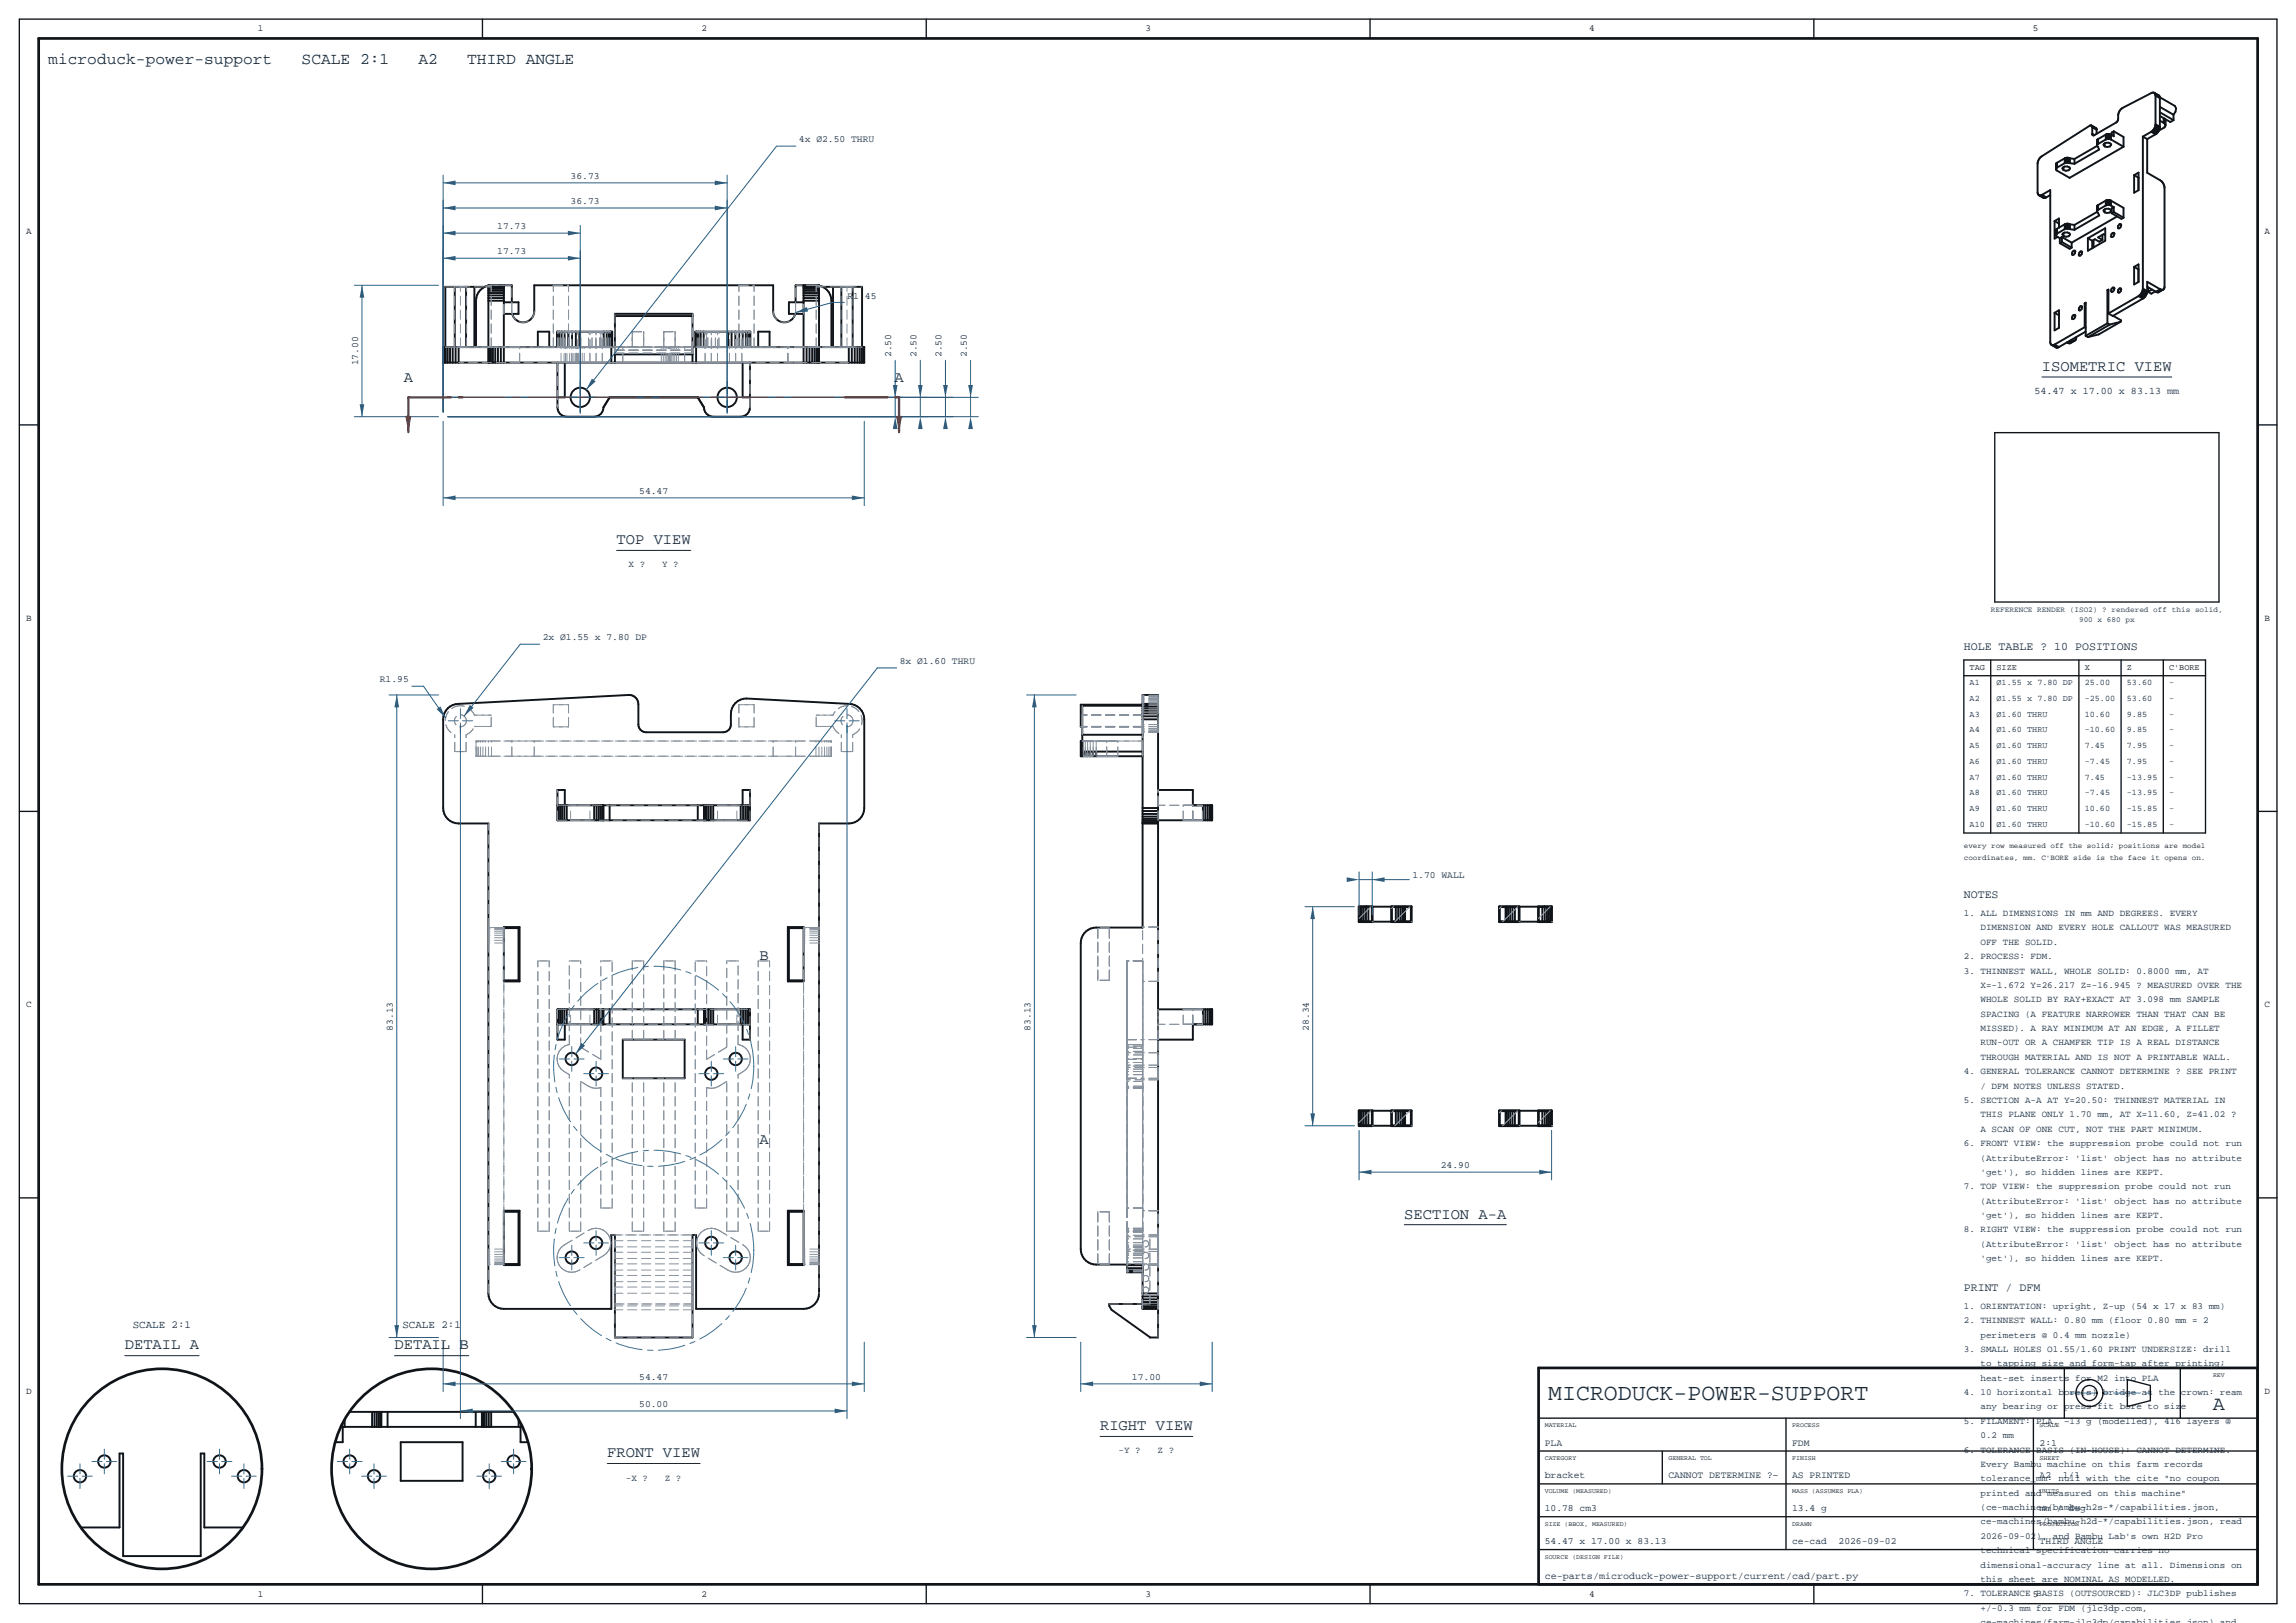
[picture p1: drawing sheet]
<svg xmlns="http://www.w3.org/2000/svg" width="594mm" height="420mm" viewBox="0 0 594 420" stroke-linecap="round" stroke-linejoin="round" font-family="sans-serif">
<defs><g id="words">
<text font-size="6" fill="#12283c" x="400.6" y="362.2">MICRODUCK-POWER-SUPPORT</text>
<text font-size="5.2" fill="#12283c" x="572.5" y="365">A</text>
<g font-size="4.2" fill="#12283c">
<text x="12.5" y="16.4">microduck-power-support</text>
<text x="78" y="16.4">SCALE 2:1</text>
<text x="108.3" y="16.4">A2</text>
<text x="120.9" y="16.4">THIRD ANGLE</text>
</g>
<g font-size="4" fill="#12283c">
<text x="528.3" y="96">ISOMETRIC VIEW</text>
<text x="104.4" y="99">A</text>
<text x="231.4" y="99">A</text>
<text x="159.5" y="140.8">TOP VIEW</text>
<text x="196.5" y="248.6">B</text>
<text x="196.5" y="296.2">A</text>
<text x="363.3" y="315.3">SECTION A-A</text>
<text x="32.3" y="349.2">DETAIL A</text>
<text x="102.1" y="349.2">DETAIL B</text>
<text x="284.6" y="370.1">RIGHT VIEW</text>
<text x="157.1" y="377.1">FRONT VIEW</text>
</g>
<g font-size="3" fill="#12283c">
<text x="508.1" y="168.3">HOLE TABLE ? 10 POSITIONS</text>
<text x="508.1" y="232.5">NOTES</text>
<text x="508.1" y="334.1">PRINT / DFM</text>
</g>
<g font-size="2.8" fill="#12283c">
<text x="34.3" y="343.7">SCALE 2:1</text>
<text x="104.1" y="343.7">SCALE 2:1</text>
</g>
<g font-size="2.6" fill="#12283c">
<text x="526.3" y="102">54.47 x 17.00 x 83.13 mm</text>
<text x="399.6" y="408.6">ce-parts/microduck-power-support/current/cad/part.py</text>
</g>
<g font-size="2.5" fill="#12283c">
<text x="206.7" y="36.8">4x Ø2.50 THRU</text>
<text x="147.6" y="46.3">36.73</text>
<text x="147.6" y="52.8">36.73</text>
<text x="128.6" y="59.3">17.73</text>
<text x="128.6" y="65.8">17.73</text>
<text x="219.3" y="77.3">R1.45</text>
<text x="92.6" y="94.6" transform="rotate(-90 92.6 94.6)">17.00</text>
<text x="230.6" y="92.4" transform="rotate(-90 230.6 92.4)">2.50</text>
<text x="237.1" y="92.4" transform="rotate(-90 237.1 92.4)">2.50</text>
<text x="243.6" y="92.4" transform="rotate(-90 243.6 92.4)">2.50</text>
<text x="250.1" y="92.4" transform="rotate(-90 250.1 92.4)">2.50</text>
<text x="165.4" y="127.8">54.47</text>
<text x="140.4" y="165.7">2x Ø1.55 x 7.80 DP</text>
<text x="232.8" y="171.8">8x Ø1.60 THRU</text>
<text x="98.3" y="176.6">R1.95</text>
<text x="365.4" y="227.2">1.70 WALL</text>
<text x="101.6" y="266.7" transform="rotate(-90 101.6 266.7)">83.13</text>
<text x="266.6" y="266.7" transform="rotate(-90 266.6 266.7)">83.13</text>
<text x="338.6" y="266.7" transform="rotate(-90 338.6 266.7)">28.34</text>
<text x="372.8" y="302.3">24.90</text>
<text x="165.4" y="357.1">54.47</text>
<text x="292.9" y="357.1">17.00</text>
<text x="165.4" y="364.1">50.00</text>
<text x="399.6" y="374.1">PLA</text>
<text x="463.7" y="374.1">FDM</text>
<text x="527.7" y="374.1">2:1</text>
<text x="399.6" y="382.6">bracket</text>
<text x="431.7" y="382.6">CANNOT DETERMINE ?~</text>
<text x="463.7" y="382.6">AS PRINTED</text>
<text x="527.7" y="382.6">A2</text>
<text x="533.7" y="382.6">1/1</text>
<text x="399.6" y="391.1">10.78 cm3</text>
<text x="463.7" y="391.1">13.4 g</text>
<text x="527.7" y="391.1">mm / deg</text>
<text x="399.6" y="399.6">54.47 x 17.00 x 83.13</text>
<text x="463.7" y="399.6">ce-cad</text>
<text x="475.7" y="399.6">2026-09-02</text>
<text x="527.7" y="399.6">THIRD ANGLE</text>
</g>
<g font-size="2.4" fill="#101418">
<text x="66.7" y="8.1">1</text>
<text x="181.5" y="8.1">2</text>
<text x="296.3" y="8.1">3</text>
<text x="411.1" y="8.1">4</text>
<text x="525.9" y="8.1">5</text>
<text x="6.8" y="60.6">A</text>
<text x="585.9" y="60.6">A</text>
<text x="6.8" y="160.6">B</text>
<text x="585.9" y="160.6">B</text>
<text x="6.8" y="260.7">C</text>
<text x="585.9" y="260.7">C</text>
<text x="6.8" y="360.7">D</text>
<text x="585.9" y="360.7">D</text>
<text x="66.7" y="413.2">1</text>
<text x="181.5" y="413.2">2</text>
<text x="296.3" y="413.2">3</text>
<text x="411.1" y="413.2">4</text>
<text x="525.9" y="413.2">5</text>
</g>
<g font-size="2.4" fill="#12283c">
<text x="162.6" y="146.8">X ?</text>
<text x="171.3" y="146.8">Y ?</text>
<text x="508.1" y="237.1">1. ALL DIMENSIONS IN mm AND DEGREES. EVERY</text>
<text x="512.4" y="240.8">DIMENSION AND EVERY HOLE CALLOUT WAS MEASURED</text>
<text x="512.4" y="244.5">OFF THE SOLID.</text>
<text x="508.1" y="248.2">2. PROCESS: FDM.</text>
<text x="508.1" y="251.9">3. THINNEST WALL, WHOLE SOLID: 0.8000 mm, AT</text>
<text x="512.4" y="255.7">X=-1.672 Y=26.217 Z=-16.945 ? MEASURED OVER THE</text>
<text x="512.4" y="259.4">WHOLE SOLID BY RAY+EXACT AT 3.098 mm SAMPLE</text>
<text x="512.4" y="263.1">SPACING (A FEATURE NARROWER THAN THAT CAN BE</text>
<text x="512.4" y="266.8">MISSED). A RAY MINIMUM AT AN EDGE, A FILLET</text>
<text x="512.4" y="270.6">RUN-OUT OR A CHAMFER TIP IS A REAL DISTANCE</text>
<text x="512.4" y="274.3">THROUGH MATERIAL AND IS NOT A PRINTABLE WALL.</text>
<text x="508.1" y="278">4. GENERAL TOLERANCE CANNOT DETERMINE ? SEE PRINT</text>
<text x="512.4" y="281.7">/ DFM NOTES UNLESS STATED.</text>
<text x="508.1" y="285.4">5. SECTION A-A AT Y=20.50: THINNEST MATERIAL IN</text>
<text x="512.4" y="289.2">THIS PLANE ONLY 1.70 mm, AT X=11.60, Z=41.02 ?</text>
<text x="512.4" y="292.9">A SCAN OF ONE CUT, NOT THE PART MINIMUM.</text>
<text x="508.1" y="296.6">6. FRONT VIEW: the suppression probe could not run</text>
<text x="512.4" y="300.3">(AttributeError: 'list' object has no attribute</text>
<text x="512.4" y="304">'get'), so hidden lines are KEPT.</text>
<text x="508.1" y="307.8">7. TOP VIEW: the suppression probe could not run</text>
<text x="512.4" y="311.5">(AttributeError: 'list' object has no attribute</text>
<text x="512.4" y="315.2">'get'), so hidden lines are KEPT.</text>
<text x="508.1" y="318.9">8. RIGHT VIEW: the suppression probe could not run</text>
<text x="512.4" y="322.6">(AttributeError: 'list' object has no attribute</text>
<text x="512.4" y="326.4">'get'), so hidden lines are KEPT.</text>
<text x="508.1" y="338.7">1. ORIENTATION: upright, Z-up (54 x 17 x 83 mm)</text>
<text x="508.1" y="342.4">2. THINNEST WALL: 0.80 mm (floor 0.80 mm = 2</text>
<text x="512.4" y="346.1">perimeters @ 0.4 mm nozzle)</text>
<text x="508.1" y="349.8">3. SMALL HOLES O1.55/1.60 PRINT UNDERSIZE: drill</text>
<text x="512.4" y="353.6">to tapping size and form-tap after printing;</text>
<text x="512.4" y="357.3">heat-set inserts for M2 into PLA</text>
<text x="508.1" y="361">4. 10 horizontal bore(s) bridge at the crown: ream</text>
<text x="512.4" y="364.7">any bearing or press-fit bore to size</text>
<text x="508.1" y="368.4">5. FILAMENT: PLA, ~13 g (modelled), 416 layers @</text>
<text x="289.4" y="376.1">-Y ?</text>
<text x="299.5" y="376.1">Z ?</text>
<text x="508.1" y="375.9">6. TOLERANCE BASIS (IN-HOUSE): CANNOT DETERMINE.</text>
<text x="512.4" y="372.2">0.2 mm</text>
<text x="161.9" y="383.1">-X ?</text>
<text x="172" y="383.1">Z ?</text>
<text x="512.4" y="379.6">Every Bambu machine on this farm records</text>
<text x="512.4" y="383.3">tolerance_mm: null with the cite &quot;no coupon</text>
<text x="512.4" y="387">printed and measured on this machine&quot;</text>
<text x="512.4" y="390.8">(ce-machines/bambu-h2s-*/capabilities.json,</text>
<text x="512.4" y="394.5">ce-machines/bambu-h2d-*/capabilities.json, read</text>
<text x="512.4" y="398.2">2026-09-02), and Bambu Lab's own H2D Pro</text>
<text x="512.4" y="401.9">technical specification carries no</text>
<text x="512.4" y="405.6">dimensional-accuracy line at all. Dimensions on</text>
<text x="508.1" y="413.1">7. TOLERANCE BASIS (OUTSOURCED): JLC3DP publishes</text>
<text x="512.4" y="409.4">this sheet are NOMINAL AS MODELLED.</text>
<text x="512.4" y="416.8">+/-0.3 mm for FDM (jlc3dp.com,</text>
<text x="512.4" y="420.5">ce-machines/farm-jlc3dp/capabilities.json) and</text>
</g>
<g font-size="2.2" fill="#101418">
<text x="509.6" y="173.3">TAG</text>
<text x="516.5" y="173.3">SIZE</text>
<text x="539.3" y="173.3">X</text>
<text x="550.2" y="173.3">Z</text>
<text x="561.2" y="173.3">C'BORE</text>
</g>
<g font-size="2.2" fill="#12283c">
<text x="509.6" y="177.3">A1</text>
<text x="516.5" y="177.3">Ø1.55 x 7.80 DP</text>
<text x="539.3" y="177.3">25.00</text>
<text x="550.2" y="177.3">53.60</text>
<text x="561.2" y="177.3">-</text>
<text x="509.6" y="181.4">A2</text>
<text x="509.6" y="185.5">A3</text>
<text x="516.5" y="181.4">Ø1.55 x 7.80 DP</text>
<text x="516.5" y="185.5">Ø1.60 THRU</text>
<text x="539.3" y="181.4">-25.00</text>
<text x="539.3" y="185.5">10.60</text>
<text x="550.2" y="181.4">53.60</text>
<text x="550.2" y="185.5">9.85</text>
<text x="561.2" y="181.4">-</text>
<text x="561.2" y="185.5">-</text>
<text x="509.6" y="189.5">A4</text>
<text x="516.5" y="189.5">Ø1.60 THRU</text>
<text x="539.3" y="189.5">-10.60</text>
<text x="550.2" y="189.5">9.85</text>
<text x="561.2" y="189.5">-</text>
<text x="509.6" y="193.6">A5</text>
<text x="509.6" y="197.7">A6</text>
<text x="516.5" y="193.6">Ø1.60 THRU</text>
<text x="516.5" y="197.7">Ø1.60 THRU</text>
<text x="539.3" y="193.6">7.45</text>
<text x="539.3" y="197.7">-7.45</text>
<text x="550.2" y="193.6">7.95</text>
<text x="550.2" y="197.7">7.95</text>
<text x="561.2" y="193.6">-</text>
<text x="561.2" y="197.7">-</text>
<text x="509.6" y="201.8">A7</text>
<text x="516.5" y="201.8">Ø1.60 THRU</text>
<text x="539.3" y="201.8">7.45</text>
<text x="550.2" y="201.8">-13.95</text>
<text x="561.2" y="201.8">-</text>
<text x="509.6" y="205.8">A8</text>
<text x="509.6" y="209.9">A9</text>
<text x="516.5" y="205.8">Ø1.60 THRU</text>
<text x="516.5" y="209.9">Ø1.60 THRU</text>
<text x="539.3" y="205.8">-7.45</text>
<text x="539.3" y="209.9">10.60</text>
<text x="550.2" y="205.8">-13.95</text>
<text x="550.2" y="209.9">-15.85</text>
<text x="561.2" y="205.8">-</text>
<text x="561.2" y="209.9">-</text>
<text x="509.6" y="214">A10</text>
<text x="516.5" y="214">Ø1.60 THRU</text>
<text x="539.3" y="214">-10.60</text>
<text x="550.2" y="214">-15.85</text>
<text x="561.2" y="214">-</text>
</g>
<g font-size="2" fill="#12283c">
<text x="515.1" y="158.4">REFERENCE RENDER (ISO2) ? rendered off this solid,</text>
<text x="537.9" y="161">900 x 680 px</text>
</g>
<g font-size="2" fill="#101418">
<text x="508.1" y="219.6">every row measured off the solid; positions are model</text>
<text x="508.1" y="222.5">coordinates, mm. C'BORE side is the face it opens on.</text>
</g>
<g font-size="1.7" fill="#101418">
<text x="572.5" y="356.4">REV</text>
<text x="399.6" y="369.4">MATERIAL</text>
<text x="463.7" y="369.4">PROCESS</text>
<text x="527.7" y="369.4">SCALE</text>
<text x="399.6" y="377.9">CATEGORY</text>
<text x="431.7" y="377.9">GENERAL TOL</text>
<text x="463.7" y="377.9">FINISH</text>
<text x="527.7" y="377.9">SHEET</text>
<text x="399.6" y="386.4">VOLUME (MEASURED)</text>
<text x="463.7" y="386.4">MASS (ASSUMES PLA)</text>
<text x="527.7" y="386.4">UNITS</text>
<text x="399.6" y="394.9">SIZE (BBOX, MEASURED)</text>
<text x="463.7" y="394.9">DRAWN</text>
<text x="527.7" y="394.9">PROJECTION</text>
<text x="399.6" y="403.4">SOURCE (DESIGN FILE)</text>
</g>
</g></defs>
<g fill="none" stroke="#101418" stroke-width=".5">
<path d="M541.1 32.5h-.5l-12.3 7.9a2.48 2.48 0 0 0-1.2 2v7.4l.4 .7M541.1 32.5l.1 .2M541.1 32.5l1.2 .7M541.2 32.7l.1 .1M541.2 32.7l1.2 .6M541.3 32.8v.1M541.3 32.8l1.1 .6M541.3 32.9v1.7M541.3 34.6v.2M541.3 34.6l.6 .4M541.3 32.9l1.1 .7M541.3 34.8l.1 .1"/>
<path d="M541.3 34.8l.4 .2M541.4 34.9l.2 .1M541.7 35h-.1M541.9 35h-.2M542.2 33.1l.1 .1M542.3 33.2l.1 .1M542.4 33.3v.1M542.4 33.4v.2M542.4 33.6v1M542.5 37.6v.2M542.5 37.8l-5.8 3.3M542.5 37.8l.6 .9-6.4 3.7"/>
<path d="M542.5 36.2v.2M542.5 36.2v1.4M542.6 37.4l-.1 .2M542.6 36.1l-.1 .1M542.6 36.1v1.3M542.8 37.2l-.2 .2M542.8 36l-.2 .1M542.8 36v1.2M544.3 37.3l.5-.3 .7-.1 .5 .3 .2 .3-.4 .4-.7 .1-.6-.1-.3-.4zM544.5 37.1v.8M544.8 36.1l-2 1.1M544.8 34.8l-2 1.2"/>
<path d="M544.8 34.8v1.3M545 36l-.2 .1M545 34.8h-.2M545 34.8v1.2M545.2 34.7v1.3M545.2 36h-.2M545.2 34.7l-.2 .1M545.5 35.9l.2 .1M545.5 35.9l-.3 .1M545.5 34.7h.2M545.5 34.7h-.3M545.5 34.7v1.2"/>
<path d="M545.7 36h.2M545.7 34.7l.2 .1M545.7 34.7v1.3M545.9 36l.2 .1M545.9 34.8h.2M545.9 34.8v1.2M546.1 36.1l3.3 1.9M546.1 34.8v1.3M546.9 34l2.5 1.4v2.6M546.9 34v1.3l-.8-.5M546.9 34l-.6 .3v.7M549.4 38l-14 8-3.2-1.8-.3-.4"/>
<path d="M554.4 35.4l1.1 .6M554.4 35.4v39.3M555.5 36v8.7l3.4 2a2.47 2.47 0 0 1 1.1 1.9v25.6l-.4 .8M556.5 34.1l1.2 .7M556.5 34.1l-2.1 1.3M556.8 34l1.1 .6M556.8 34l-.3 .1M557 33.8l1.1 .6M557 33.8l-.2 .2M557.2 33.5l1.1 .7M557.2 33.5l-.2 .3M557.3 24l1.3 .8"/>
<path d="M557.3 33.3l1.2 .6M557.3 33.3l-.1 .2M557.3 24l.2 .1M557.3 24l-.8 .1-7.4 3.8a2.71 2.71 0 0 0-1.1 2.9l-.2 .5-.4 .4-5.5 3.3M557.5 33l1.1 .6M557.5 33l-.2 .3M557.5 24.1l1.1 .7M557.5 24.1l.1 .2M557.6 32.7l1.1 .7M557.6 32.7l-.1 .3M557.6 24.3l1.1 .6M557.6 24.3v.2"/>
<path d="M557.6 32.4l1.2 .7M557.6 32.4v.3M557.6 24.5l5.1 2.9 .3 .7-.2 .8-.5 .8M557.6 24.5l.1 .2M557.7 34.8l-2.2 1.2M557.7 32.2l1.1 .6M557.7 32.2l-.1 .2M557.7 24.7l1.1 .7M557.7 24.7v7.5M557.9 34.6l-.2 .2M558.1 34.4l-.2 .2M558.3 34.2l-.2 .2"/>
<path d="M558.5 33.9l-.2 .3M558.6 33.6l-.1 .3M558.6 24.8l.1 .1M558.7 33.4l-.1 .2M558.7 24.9l.1 .5M558.8 33.1l-.1 .3M558.8 32.8v.3M558.8 25.4v7.4M558.8 30l2.7 1.6 .8-.5M558.8 29.1l3.5 2M558.8 27.7l3.5 2M558.8 31.2l1 .6"/>
<path d="M559.8 30.6v1.2M559.8 31.8l.2 .1M560 31.9l.1 .2M560 30.7v1.2M560 30.7l.1 .1M560.1 30.8l.1 .2M560.1 32.1l.1 .2M560.1 30.8v1.3M560.2 31v1.4M560.2 32.3v.1M560.2 31v1.3M560.2 32.4l-.2 .6-1.5 .8"/>
<path d="M562.3 29.7v1.4M527.5 50.5l1.3 .7M527.5 50.5l.1 .1M527.6 50.6l1.2 .6M527.6 50.6h.2M527.8 50.6l1.2 .6M528 50.5l1.2 .7M528 50.5l-.2 .1M528.3 50.4l2.1-1.2v39.3l.4 .7M528.3 50.4l1.1 .7M528.3 50.4l-.3 .1M528.8 51.2h.2"/>
<path d="M529.2 51.2h-.2M529.4 51.1l-.2 .1M530.4 50.5l-1 .6M531.5 57.2l1.2-.7v2.4M531.5 57.2v4.6l.8-.5M531.5 57.2l1.2 .7M531.9 42.4v.1M531.9 42.4v1.4M531.9 59.4v1.4M531.9 59.4v.2M532 43.5l-.1 .3M532 42.2l-.1 .2"/>
<path d="M532 42.2v1.3M532 59.3v1.3M532 59.3l-.1 .1M532.2 43.4l-.2 .1M532.2 42.1l-.2 .1M532.2 42.1v1.3M532.2 59.2v1.3M532.2 59.2l-.2 .1M532.7 57.9h.1M532.7 57.8v.1M533.6 43.4l.5-.3h.8l.5 .2 .1 .3-.3 .5-.7 .1-.6-.2-.3-.4zM533.9 43.2v.8"/>
<path d="M534.2 42.2l-2 1.2M534.2 41l-2 1.1M534.2 41v1.2M534.2 58.1v1.2M534.2 59.3l-2 1.2M534.2 58.1l-2 1.1M534.4 42.1l-.2 .1M534.4 40.9l-.2 .1M534.4 40.9v1.2M534.4 58v1.2M534.4 59.2l-.2 .1M534.4 58l-.2 .1"/>
<path d="M534.6 42.1h-.2M534.6 40.8l-.2 .1M534.6 40.8v1.3M534.6 57.9v1.3M534.6 59.2h-.2M534.6 57.9l-.2 .1M534.8 42.1h-.2M534.8 42.1h.3M534.8 40.8h-.2M534.8 40.8h.3M534.8 40.8v1.3M534.8 57.9v1.2"/>
<path d="M534.8 59.1l-.2 .1M534.8 59.1l.3 .1M534.8 57.9h-.2M534.8 57.9h.3M535.1 42.1h.2M535.1 40.8l.2 .1M535.1 40.8v1.3M535.1 57.9v1.3M535.1 59.2h.2M535.1 57.9l.2 .1M535.3 42.1l.2 .1M535.3 40.9l.2 .1"/>
<path d="M535.3 40.9v1.2M535.3 58v1.2M535.3 59.2l.2 .1M535.3 58l.2 .1M535.5 42.2l1.2 .2M535.5 41l1.2 .1M535.5 41v1.2M535.5 58.1v1.2M535.5 59.3l1.2 .2M535.5 58.1l1.2 .1M536.7 41.1v1.3M536.7 58.2v1.3"/>
<path d="M542.5 54.7v.2M542.5 54.8l-5.8 3.4M542.5 53.3v1.4M542.5 54.9l.6 .9-6.4 3.7M542.5 53.3v.2M542.6 53.2v1.2M542.6 54.4l-.1 .3M542.6 53.2l-.1 .1M542.8 53.1v1.2M542.8 54.3l-.2 .1M542.8 53.1l-.2 .1M544.3 54.3l.5-.3h.7l.5 .2 .2 .4-.4 .4-.7 .1-.6-.1-.3-.4z"/>
<path d="M544.5 54.1v.9M544.8 51.9v1.3M544.8 53.2l-2 1.1M544.8 51.9l-2 1.2M545 51.8v1.3M545 53.1l-.2 .1M545 51.8l-.2 .1M545.2 51.8v1.2M545.2 53l-.2 .1M545.2 51.8h-.2M545.5 51.8v1.2M545.5 53h.2"/>
<path d="M545.5 53h-.3M545.5 51.8h.2M545.5 51.8h-.3M545.7 51.8v1.2M545.7 53l.2 .1M545.7 51.8h.2M545.9 51.8v1.3M545.9 53.1l.2 .1M545.9 51.8l.2 .1M546.1 51.9l3.3 1.9v2.5M546.1 51.9v1.3M546.1 53.2l.8 .4"/>
<path d="M546.3 55.2l2.5 1.4 .6-.3M546.9 53.6l-.6 .3v1.3M546.9 53.6v1.3M546.9 54.9l2.5 1.4M546.9 54.9l-.6 .3M547.7 56l-11.7 6.8M548.3 58h.4l.1 .2-.1 .5-.4 .4h-.3v-.7zM548.3 58l.5 .3M552.1 45.3l1.2-.6-.1 4.5-1.1 .7zM552.1 45.3l1.1 .7M553.3 46h-.1M117.6 74.2v15.6"/>
<path d="M120.6 74.2v15.6M122.7 74.2v15.6M125.4 74.2h-10.2v15.6M126.3 77.8h4.1M126.3 73.9a4 4 0 0 0-3.2 3.9v12M126.3 77.1h4.1M126.3 76.5h4.1M126.3 75.8h4.1M126.3 75.3h4.1M126.3 74.8h4.1M126.3 74.4h4.1M126.3 74.1h4.1"/>
<path d="M126.3 73.9h4.1M130.4 73.8v20M130.4 78.2h3.7v3h-3.7M132.4 78.2v-4.4h-6.1v20M205.8 78.2v-4.4h6.1v20M207.9 73.8v20M207.9 78.2h-3.8v3h3.8M207.9 77.8h4M207.9 77.1h4M207.9 76.5h4M207.9 75.8h4M207.9 75.3h4"/>
<path d="M207.9 74.8h4M207.9 74.4h4M207.9 74.1h4M207.9 73.9h4M211.9 73.9a4 4 0 0 1 3.2 3.9v12M212.8 74.2h10.2v15.6M215.5 74.2v15.6M217.7 74.2v15.6M220.6 74.2v15.6M531.9 60.8l.1 .3 .9 .6M532 60.6l-.1 .2M532.2 60.5l-.2 .1"/>
<path d="M532.9 62.9l2.5 1.5 .6-.3M532.9 61.7v1.2M533.4 62.6l2.6 1.5M533.4 62.6l-.5 .3M533.4 61.3v1.3M533.4 61.3l2.6 1.5M533.4 61.3l-.5 .4M533.6 60.5l.5-.3h.8l.5 .2 .1 .3-.3 .4-.7 .2-.6-.2-.3-.4zM533.9 60.3v.8M536 62.8v1.3M536.5 64.9l.4 .2M536.5 64.9h.3l.1 .1-.1 .6-.4 .3-.3 .1v-.7z"/>
<path d="M538.2 79.3l.3-.1 .2 .2-.1 .5-.4 .4h-.3v-.6zM538.2 65.1h.3l.2 .2-.1 .5-.4 .3-.3 .1v-.7zM538.2 79.3l.5 .2M538.2 65.1l.5 .3M539.3 78.5l.3-.2v8.6M539.3 78.5v6.2M539.3 78.5l.3 .1M540.2 61.7l4.4-2.6v3.2l-4.4 2.6zM540.2 61.7l1.1 .6M541.3 62.3v1.9M541.6 62.1v1.9M543.9 62.1l-.8 .4-1.1-.6-.7 .4"/>
<path d="M543.9 60.8v1.3M544.6 60.8l-.3-.2-1.5 .8 1.1 .7M545.2 75.1l.3-.2v6.2M545.2 75.1v8.6M545.2 75.1l.3 .1M546.6 74.4h.3l.1 .2-.1 .5-.3 .4h-.3l-.1-.7zM546.6 60.3l.3-.1 .1 .2-.1 .6-.3 .3h-.3l-.1-.6zM546.6 74.4l.4 .3M546.6 60.3l.4 .2M548.3 74.7l.4-.1 .1 .2-.1 .5-.4 .4h-.3v-.7zM548.3 74.7l.5 .2M552.1 69.1l1.2-.7-.1 4.6-1.1 .6z"/>
<path d="M552.1 69.1l1.1 .6M553.3 69.7h-.1M553.3 76.6l1.1 .7M553.3 76.6l-7.8 4.5M553.5 76.5l1.1 .6M553.5 76.5l-.2 .1M553.7 76.3l1.1 .6M553.7 76.3l-.2 .2M553.9 76l1.1 .7M553.9 76l-.2 .3M554.1 75.8l1.1 .6M554.1 75.8l-.2 .2"/>
<path d="M554.2 75.5l1.1 .7M554.2 75.5l-.1 .3M554.3 75.2l1.1 .7M554.3 75.2l-.1 .3M554.4 74.9l1.1 .7M554.4 74.9l-.1 .3M554.4 74.7l1.1 .6M554.4 74.7v.2M554.4 77.3l-7.8 4.5-1.1-.7M554.6 77.1l-.2 .2M554.8 76.9l-.2 .2M555 76.7l-.2 .2"/>
<path d="M555.2 76.4l-.2 .3M555.3 76.2l-.1 .2M555.4 75.9l-.1 .3M555.5 75.6l-.1 .3M555.5 75.3v.3M555.5 74.2l2.2 1.3M555.7 74.3v1.2M556.8 74.9l-1.1 .6M557.6 75.4l-1 .6-.9-.5M557.7 75.5l.2 .1M557.9 75.6h.2M558.1 75.6l.2 .1"/>
<path d="M558.9 74.9l-3.4-2v2.4M558.9 74.9l-1.2 .6M558.9 74.9h.2M559.1 74.9l-1.2 .7M559.1 74.9l.1 .1M559.2 75l-1.1 .6M559.2 75h.2M559.4 75l-1.1 .7M559.6 75l-1.3 .7M559.6 75h-.2M114.7 89.8v4M115 89.8v4"/>
<path d="M115.3 89.8v4M115.8 89.8v4M116.4 89.8v4M117.1 89.8v4M117.9 89.8v4M118.6 89.8v4M126.4 89.8v4M126.7 89.8v4M127 89.8v4M127.5 89.8v4M128.1 89.8v4M128.8 89.8v4"/>
<path d="M129.6 89.8v4M132.5 81.2a2.9 2.9 0 0 0 3.2 2.2 2.9 2.9 0 0 0 2.5-2.9v-6.7h61.8v6.7a2.9 2.9 0 0 0 2.6 2.9 2.9 2.9 0 0 0 3.1-2.2M139.1 89.8v-4h3v4M144.1 89.8v-4h14.3v4M144.2 93.8v11.6a2.4 2.4 0 0 0 2.4 2.4h7.1a2.4 2.4 0 0 0 2.4-2.4l1.6-2.6h22.8l1.6 2.6a2.4 2.4 0 0 0 2.4 2.4h7.1a2.4 2.4 0 0 0 2.4-2.4v-11.6M144.3 85.8v4M144.7 85.8v4M145.3 85.8v4M146.1 85.8v4M146.1 93.8v9h-1.9M147 85.8v4M148 85.8v4"/>
<path d="M149 85.8v4M149.9 85.8v4M156.2 85.8v4M157 85.8v4M157.5 85.8v4M157.9 85.8v4M158 85.8v4M158.2 89.8v4M159.1 89.8h-44.5v4h109v-4h-44.4M159.1 93.8v-12.6h20.1v12.6M159.1 81.8h20.1M159.1 91.7h20.1"/>
<path d="M179.9 89.8v-4h14.2v4M180.1 89.8v4M180.2 85.8v4M180.3 85.8v4M180.7 85.8v4M181.3 85.8v4M182.1 85.8v4M188.4 85.8v4M189.3 85.8v4M190.3 85.8v4M191.2 85.8v4M192.1 93.8v9h1.9"/>
<path d="M192.2 85.8v4M193 85.8v4M193.6 85.8v4M194 85.8v4M196.2 89.8v-4h2.9v4M208.7 89.8v4M209.4 89.8v4M210.1 89.8v4M210.7 89.8v4M211.2 89.8v4M211.6 89.8v4M211.8 89.8v4"/>
<path d="M219.6 89.8v4M220.4 89.8v4M221.1 89.8v4M221.8 89.8v4M222.4 89.8v4M222.9 89.8v4M223.3 89.8v4M223.5 89.8v4M530.8 89.2l1.2 .8M530.8 89.2l.1 .1M530.9 89.3l1.1 .7M530.9 89.3h.2"/>
<path d="M531.1 89.3l1.1 .7M531.3 89.3l1.1 .6M531.3 89.3h-.2M531.5 80.9l1.2 .7M531.5 80.9l1.2-.6v4.5l-1.2 .7zM531.5 89.2l1.2 .6M531.5 89.2l-.2 .1M532 90h.2M532.4 89.9l-.2 .1M532.7 89.8l-.3 .1M534.8 88.6l.1 .1M534.9 88.7l.2 .1"/>
<path d="M535.1 88.8h.2M535.3 88.8h.2M535.9 88h.1M536 88l-1.1 .7M536 88l.2 .1M536.2 88.1l-1.1 .7M536.2 88.1l.2 .1M536.4 88.2l-1.1 .6M536.4 88.2h.2M536.5 81.5h.3l.1 .2-.1 .5-.4 .4h-.3v-.7zM536.5 81.5l.4 .3M536.6 88.2l-1.1 .6"/>
<path d="M536.7 88.2l-1.2 .6M536.7 88.2h-.1M537.1 87.2v.6l-.4 .4M539.3 84.7l-7.8 4.5M539.3 84.7l.3 .1M539.6 85.8l-6.9 4M545.2 83.7l-5.6 3.2M545.2 83.7l.6 .3M545.8 84l-5.6 3.3-.6-.4M546.7 81.7l2 1.2-.1 .4M548.6 83.3l-5.6 3.2-2.7 .7M548.6 83.3l-2.8 .7"/>
<path d="M115.8 183.3a4 4 0 0 1 2.8-1.1l44.2-2.4a2.4 2.4 0 0 1 2.4 2.4v5.3a2 2 0 0 0 2 2h19.9a2 2 0 0 0 2-2 6.3 6.3 0 0 1 1.2-5.6 4 4 0 0 1 2.8-1.1l26.5 1.4a4 4 0 0 1 4 4v22.9a4 4 0 0 1-4 4h-7.7v121.6a4 4 0 0 1-4 4h-27.8v-19.1h-.9v26.5h-20.1v-26.5h-.9v19.1h-27.8a4 4 0 0 1-4.1-4v-121.6h-7.7a4 4 0 0 1-4-4v-22.9a4 4 0 0 1 1.2-2.9zM279.7 191.8v3.9M279.9 191.8v3.9M280 191.8h-.4v3.9h16M280 190.1h15.6M280.3 194.5v1.2M280.8 194.5v1.2M281.4 194.5v1.2M282.1 194.5v1.2M282.8 194.5v1.2M283.6 194.5v1.2M295.6 186.2h4"/>
<path d="M295.6 185.4h4M295.6 184.6h4M295.6 183.9h4M295.6 183.3h4M295.6 182.8h4M295.6 182.5h4M295.6 182.2h4M295.6 182.4h-16v5.7h.4M295.6 182.6h-15.6v11.9h15.6M144.2 208.4h49.8M144.3 208.4v3.9M144.5 208.4v3.9"/>
<path d="M144.9 208.4v3.9M145.4 208.4v3.9M146 208.4v3.9M146.1 208.4v-4h-1.9v7.9h49.8v-7.9h-1.9v4M146.6 208.4v3.9M153.7 208.4v3.9M154.3 208.4v3.9M154.9 208.4v3.9M155.4 208.4v3.9M155.8 208.4v3.9M156 208.4v3.9M156.1 208.4v3.9"/>
<path d="M157.7 208.4v3.9M180.5 208.4v3.9M182.1 208.4v3.9M182.2 208.4v3.9M182.4 208.4v3.9M182.8 208.4v3.9M183.3 208.4v3.9M183.9 208.4v3.9M184.5 208.4v3.9M191.6 208.4v3.9M192.2 208.4v3.9M192.8 208.4v3.9"/>
<path d="M193.3 208.4v3.9M193.7 208.4v3.9M193.9 208.4v3.9M295.6 213.1h4M295.6 213h4M295.6 212.8h4M295.6 212.4h4M295.6 211.9h4M295.6 211.3h4M295.6 210.6h4M295.6 209.9h4M295.6 209.1h4"/>
<path d="M299.6 204.4h9v4h5v3.9h-14M311.2 208.4v3.9M311.8 208.4v3.9M312.4 208.4v3.9M312.9 208.4v3.9M313.3 208.4v3.9M313.5 208.4v3.9M130.4 239.9h4v14.1h-4zM203.8 239.9h4.1v14.1h-4.1zM351.6 238.5h13.5M351.6 234.6h13.5M351.7 234.6v3.9"/>
<path d="M351.9 234.6v3.9M352.3 234.6v3.9M352.8 234.6v3.9M353.4 234.6v3.9M354 234.6v3.9M361.1 234.6v3.9M361.7 234.6v3.9M362.3 234.6v3.9M362.8 234.6v3.9M363.2 234.6v3.9M363.4 234.6v3.9M363.5 234.6v3.9"/>
<path d="M387.9 238.5h13.5M387.9 234.6h13.5M389.5 234.6v3.9M389.6 234.6v3.9M389.8 234.6v3.9M390.2 234.6v3.9M390.7 234.6v3.9M391.3 234.6v3.9M391.9 234.6v3.9M399 234.6v3.9M399.6 234.6v3.9M400.2 234.6v3.9"/>
<path d="M400.7 234.6v3.9M401.1 234.6v3.9M401.3 234.6v3.9M130.4 240.2h3.7v13.5h-3.7M207.9 240.2h-3.8v13.5h3.8M144.2 265.1h49.8M144.3 261.2v3.9M144.5 261.2v3.9M144.9 261.2v3.9M145.4 261.2v3.9M146 261.2v3.9M146.1 265.1v3.9h-1.9v-7.8h49.8v7.8h-1.9v-3.9"/>
<path d="M146.6 261.2v3.9M153.7 261.2v3.9M154.3 261.2v3.9M154.9 261.2v3.9M155.4 261.2v3.9M155.8 261.2v3.9M156 261.2v3.9M156.1 261.2v3.9M157.7 261.2v3.9M161.1 269h16v10h-16zM180.5 261.2v3.9M182.1 261.2v3.9"/>
<path d="M182.2 261.2v3.9M182.4 261.2v3.9M182.8 261.2v3.9M183.3 261.2v3.9M183.9 261.2v3.9M184.5 261.2v3.9M191.6 261.2v3.9M192.2 261.2v3.9M192.8 261.2v3.9M193.3 261.2v3.9M193.7 261.2v3.9M193.9 261.2v3.9"/>
<path d="M299.6 261.2h14v3.9h-5v3.9h-9M311.2 261.2v3.9M311.8 261.2v3.9M312.4 261.2v3.9M312.9 261.2v3.9M313.3 261.2v3.9M313.5 261.2v3.9M351.6 287.4h13.5M351.6 291.3h13.5M351.7 287.4v3.9M351.9 287.4v3.9M352.3 287.4v3.9"/>
<path d="M352.8 287.4v3.9M353.4 287.4v3.9M354 287.4v3.9M361.1 287.4v3.9M361.7 287.4v3.9M362.3 287.4v3.9M362.8 287.4v3.9M363.2 287.4v3.9M363.4 287.4v3.9M363.5 287.4v3.9M387.9 287.4h13.5M387.9 291.3h13.5"/>
<path d="M389.5 287.4v3.9M389.6 287.4v3.9M389.8 287.4v3.9M390.2 287.4v3.9M390.7 287.4v3.9M391.3 287.4v3.9M391.9 287.4v3.9M399 287.4v3.9M399.6 287.4v3.9M400.2 287.4v3.9M400.7 287.4v3.9M401.1 287.4v3.9"/>
<path d="M401.3 287.4v3.9M130.4 313.3h4v14.1h-4zM130.4 313.6h3.7v13.5h-3.7M203.8 313.3h4.1v14.1h-4.1zM207.9 313.6h-3.8v13.5h3.8M291.6 327.4h4M291.6 327.2v2h4M291.6 329.1h4M291.6 328.8h4M291.6 328.2h4M295.6 337.4h-8.6v.5l.6 1 9.9 7.2h2.1v-166.3h-4v60.2h-12a4 4 0 0 0-4 4v79.2a4 4 0 0 0 4 4h12v11.5h4M295.6 338.6h4"/>
<path d="M295.6 338.4h4M295.6 338h4M295.6 337.5h4M295.6 336.9h4M295.6 336.2h4M295.6 335.5h4M295.6 334.7h4M88.2 369.2h47M88.5 368.5v.7M88.7 369.2v4h-1.9v-.2M89.2 367.3v1.9M90.4 365.4h42.5"/>
<path d="M96.3 365.4v3.8M96.9 365.4v3.8M97.5 365.4v3.8M98 365.4v3.8M98.3 365.4v3.8M98.6 365.4v3.8M98.7 365.4v3.8M100.3 365.4v3.8M103.7 373.2h16v10h-16zM123.1 365.4v3.8M124.7 365.4v3.8M124.8 365.4v3.8"/>
<path d="M125 365.4v3.8M125.4 365.4v3.8M125.9 365.4v3.8M126.4 365.4v3.8M127.1 365.4v3.8M134.2 367.3v1.9M134.7 369.2v4h1.9v-.2M134.8 368.5v.7M20.9 395.3h10v-19.2h1v26.6h20v-26.6h1v19.2h10"/>
<circle cx="150.1" cy="102.8" r="2.5"/>
<circle cx="188.1" cy="102.8" r="2.5"/>
<circle cx="147.9" cy="274" r="1.6"/>
<circle cx="154.2" cy="277.8" r="1.6"/>
<circle cx="184" cy="277.8" r="1.6"/>
<circle cx="190.3" cy="274" r="1.6"/>
<circle cx="147.9" cy="325.4" r="1.6"/>
<circle cx="154.2" cy="321.6" r="1.6"/>
<circle cx="184" cy="321.6" r="1.6"/>
<circle cx="190.3" cy="325.4" r="1.6"/>
<circle cx="27" cy="378.2" r="1.6"/>
<circle cx="56.8" cy="378.2" r="1.6"/>
<circle cx="90.5" cy="378.2" r="1.6"/>
<circle cx="132.9" cy="378.2" r="1.6"/>
<circle cx="20.7" cy="382" r="1.6"/>
<circle cx="63.1" cy="382" r="1.6"/>
<circle cx="96.8" cy="382" r="1.6"/>
<circle cx="126.6" cy="382" r="1.6"/>
</g>
<g fill="none" stroke="#101418" stroke-width=".7">
<path d="M351.6 234.6h3.4v3.9h-3.4zM360 234.6h5.1v3.9h-5.1zM387.9 234.6h5.1v3.9h-5.1zM398 234.6h3.4v3.9h-3.4zM351.6 287.4h3.4v3.9h-3.4zM360 287.4h5.1v3.9h-5.1zM387.9 287.4h5.1v3.9h-5.1zM398 287.4h3.4v3.9h-3.4z"/>
<circle cx="41.9" cy="380.1" r="25.9"/>
<circle cx="111.7" cy="380.1" r="25.9"/>
</g>
<g fill="none" stroke="#8892a0" stroke-width=".26" stroke-dasharray="2.4 1.2">
<path d="M115.2 74.2h3.9M117.6 74.2h1.5M117.6 74.2h.1M119.1 74.2h3.6M119.1 74.2h.5M119.6 74.2h-2M119.6 74.2h1.1M120.6 74.2h-1M120.7 74.2h-.1M122.7 74.2h4.4M125.4 74.2h1.7M126.4 73.9l-.8 .2"/>
<path d="M126.4 73.9h-.1M127.1 73.8l-.7 .1M130.4 73.8h-3.3M132.4 73.8h-5.3M143.2 73.8h3.9M191.2 73.8h3.9M211.1 73.8h-5.3M211.1 73.8h-3.2M211.2 74.2h4.3M211.2 74.2h1.6M211.9 73.9l-.8-.1M211.9 73.9h.1"/>
<path d="M212.6 74.1l-.7-.2M215.5 74.2h3.6M217.6 74.2h1M217.7 74.2h-.1M218.6 74.2h.5M218.6 74.2h-.9M219.1 74.2h3.9M219.1 74.2h1.6M220.6 74.2h-2M220.7 74.2h-.1M115.2 89.8h3.9M117.6 89.8h1.5"/>
<path d="M117.6 89.8v-15.6M117.6 89.8h-2.4M119.1 89.8h3.6M119.1 89.8h1.6M119.1 89.8v-15.6M120.6 89.8h-3M120.7 89.8h-3.1M120.7 89.8v-15.6M122.7 89.8h-2.1M126.3 89.8h4.1M127.1 89.8h-4.4M127.1 89.8v-15.6"/>
<path d="M130.4 89.8h-4.1M130.4 81.2v-3M132.4 80.5v-6.7M132.4 80.5a2.9 2.9 0 0 0 2.9 2.9 2.9 2.9 0 0 0 2.9-2.9M132.4 80.5v-2.3M132.4 80.5l.1 .7M134.4 89.8h-4M134.4 93.8v-4M134.4 93.8h-4M142.1 89.8h-3M143.2 89.8v-16M144.1 89.8h.1"/>
<path d="M144.1 89.8h.2M144.1 85.8h.1M144.2 93.8v11.6M144.2 89.8h.4M144.2 89.8h-.1M144.2 85.8h.4M144.2 89.8v-4M144.2 85.8h-.1M144.3 89.8h-.2M144.3 89.8h.4M144.6 89.8h.6M144.6 89.8h-.4"/>
<path d="M144.6 85.8h.6M144.6 89.8v-4M144.6 85.8h-.4M144.7 89.8h-.4M144.7 89.8h.6M145.2 89.8h-26.6M145.2 93.8h-26.6M145.2 93.8v-4M145.2 89.8h.8M145.2 89.8h-.6M145.2 85.8h.8M145.2 89.8v-4"/>
<path d="M145.2 85.8h-.6M145.3 89.8h-.6M145.3 89.8h.8M145.9 89.8h-.7M145.9 93.8h-.7M145.9 93.8v-4M146 89.8h1.3M146 89.8h-.8M146 85.8h1.3M146 89.8v-4M146 85.8h-.8M146.1 89.8h-.8"/>
<path d="M146.1 89.8h.9M146.1 93.8h-1.9M146.3 85.8h1.6M146.3 93.8h1.6M146.3 85.8h1M146.3 93.8v-8M146.7 89.8h-.8M146.7 93.8h-.8M146.7 93.8v-4M147 89.8h-.9M147 89.8h1M147.1 89.8h-3.9"/>
<path d="M147.1 89.8v-16M147.3 89.8h-.3M147.3 89.8v-4M147.3 85.8h2.9M147.3 85.8v4M147.3 85.8h-.3M147.3 85.8h-1M147.3 85.8h.6M147.4 89.8h-.7M147.4 93.8h-.7M147.4 93.8v-4M147.9 85.8h1.6"/>
<path d="M147.9 93.8h1.6M147.9 93.8v-8M148 89.8h-.6M148 93.8h-.6M148 93.8v-4M148 89.8h1M148.5 89.8h-.5M148.5 93.8h-.5M148.5 93.8v-4M148.8 89.8h-.3M148.8 93.8h-.3M148.8 93.8v-4"/>
<path d="M149 89.8h.9M149.1 89.8h-.3M149.1 93.8h-.3M149.1 93.8v-4M149.2 89.8h-.1M149.2 93.8h-.1M149.2 93.8v-4M149.2 89.8h.1M149.2 93.8h.1M149.4 89.8h-.2M149.4 93.8h-.2M149.4 93.8v-4"/>
<path d="M149.5 85.8h-3.2M149.5 93.8h-3.2M149.5 85.8h-2.2M149.5 93.8v-8M149.7 89.8h-.3M149.7 93.8h-.3M149.7 93.8v-4M149.9 89.8h6.3M150.2 89.8h-.5M150.2 93.8h-.5M150.2 93.8v-4M150.2 89.8h-2.9"/>
<path d="M150.2 89.8h2.1M150.2 89.8v-4M150.2 85.8h2.1M150.2 85.8v4M150.6 89.8h-.4M150.6 93.8h-.4M150.6 93.8v-4M151.2 89.8h-.6M151.2 93.8h-.6M151.2 93.8v-4M152.3 89.8h.9M152.3 89.8h-6.3"/>
<path d="M152.3 89.8v-4M152.3 85.8h.9M152.3 85.8h-6.3M152.6 85.8h1.6M152.6 93.8h1.6M152.6 93.8v-8M153.2 89.8h.9M153.2 89.8h-.9M153.2 89.8v-4M153.2 85.8h.9M153.2 85.8h-.9M154.1 89.8h1"/>
<path d="M154.1 89.8h-.9M154.1 89.8v-4M154.1 85.8h1M154.1 85.8h-.9M154.2 85.8h1.6M154.2 93.8h1.6M154.2 85.8h1.2M154.2 93.8v-8M155.1 89.8h.3M155.1 89.8h-1M155.1 89.8v-4M155.1 85.8h.3"/>
<path d="M155.1 85.8h-1M155.4 89.8h-5.2M155.4 89.8v-4M155.4 85.8h2.6M155.4 85.8h3M155.4 85.8v4M155.4 85.8h-5.2M155.4 85.8h.4M155.4 85.8h-2.8M155.8 85.8h-3.2M155.8 93.8h-3.2M155.8 85.8h-.4"/>
<path d="M155.8 93.8v-8M156.1 89.8h-1M156.1 85.8h-1M156.1 89.8v-4M156.2 89.8h.8M156.9 89.8h-.8M156.9 85.8h-.8M156.9 89.8v-4M157 89.8h.5M157.5 89.8h-.6M157.5 85.8h-.6M157.5 89.8v-4"/>
<path d="M157.5 89.8h.4M157.9 89.8h-.4M157.9 85.8h-.4M157.9 89.8v-4M157.9 89.8h.1M158 89.8h-.1M158 85.8h-.1M158.4 89.8h-3M159.1 81.2v10.5M159.1 90.6v.8M159.1 91.4v-1.6M159.1 89.8v.8"/>
<path d="M159.1 90.6h20.1M159.1 89.8h20.1M159.1 91.4h20.1M161.1 93.8v-4M163.6 89.8h-2.5M163.6 85.8v4M163.6 85.8h2.9M163.6 89.8v-4M166.5 89.8h-2.9M166.5 85.8v4M166.5 89.8v-4M171.1 89.8h-19.9"/>
<path d="M171.1 93.8h-19.9M171.1 93.8v-4M171.6 89.8h-.5M171.6 93.8h-.5M171.6 93.8v-4M171.7 89.8h-5.2M171.7 85.8v4M171.7 85.8h3M171.7 89.8v-4M172.1 89.8h-.5M172.1 93.8h-.5M172.1 93.8v-4"/>
<path d="M172.5 89.8h-.4M172.5 93.8h-.4M172.5 93.8v-4M172.8 89.8h-.3M172.8 93.8h-.3M172.8 93.8v-4M173 89.8h-.2M173 93.8h-.2M173 93.8v-4M173.1 89.8h-.1M173.1 93.8h-.1M173.1 93.8v-4"/>
<path d="M173.1 89.8h.1M173.1 93.8h.1M173.3 89.8h-.2M173.3 93.8h-.2M173.3 93.8v-4M173.5 89.8h-.2M173.5 93.8h-.2M173.5 93.8v-4M173.8 89.8h-.3M173.8 93.8h-.3M173.8 93.8v-4M174.2 89.8h-.4"/>
<path d="M174.2 93.8h-.4M174.2 93.8v-4M174.6 89.8h-.4M174.6 93.8h-.4M174.6 93.8v-4M174.7 89.8h-3M174.7 85.8v4M174.7 89.8v-4M175 89.8h-.4M175 93.8h-.4M175 93.8v-4M175.5 89.8h-.5"/>
<path d="M175.5 93.8h-.5M175.5 93.8v-4M177.1 89.8h-2.4M177.1 93.8v-4M177.1 93.8h-16M179.2 89.8h-20.1M179.2 81.2v10.5M179.2 90.6v.8M179.2 91.4v-1.6M179.2 89.8v.8M179.9 85.8h2.9M180.2 89.8h.1"/>
<path d="M180.2 85.8h2.6M180.3 89.8h.4M180.4 89.8h-.2M180.4 85.8h-.2M180.4 89.8v-4M180.7 89.8h.6M180.8 89.8h-.4M180.8 85.8h-.4M180.8 89.8v-4M181.3 89.8h.8M181.4 89.8h-.6M181.4 85.8h-.6"/>
<path d="M181.4 89.8v-4M182.1 89.8h6.3M182.2 89.8h-.8M182.2 85.8h-.8M182.2 89.8v-4M182.4 85.8h1.6M182.4 93.8h1.6M182.4 85.8h.4M182.4 93.8v-8M182.8 89.8h-2.9M182.8 89.8h.3M182.8 89.8v-4"/>
<path d="M182.8 85.8h.3M182.8 85.8v4M182.8 85.8h-.4M182.8 85.8h1.2M183.1 89.8h1M183.1 89.8h-.9M183.1 89.8v-4M183.1 85.8h1M183.1 85.8h-.9M184 85.8h1.6M184 93.8h1.6M184 93.8v-8"/>
<path d="M184.1 89.8h1M184.1 89.8h-1M184.1 89.8v-4M184.1 85.8h1M184.1 85.8h-1M185.1 89.8h.9M185.1 89.8h-1M185.1 89.8v-4M185.1 85.8h.9M185.1 85.8h-1M185.6 85.8h-3.2M185.6 93.8h-3.2"/>
<path d="M185.6 85.8h-2.8M185.6 93.8v-8M186 89.8h2M186 89.8h-.9M186 89.8v-4M186 85.8h2M186 85.8h-.9M188 89.8h-5.2M188 85.8v4M188 85.8h-5.2M188 89.8v-4M188 85.8h3"/>
<path d="M188.4 89.8h.9M188.7 85.8h1.6M188.7 93.8h1.6M188.7 93.8v-8M189.3 89.8h1M190.3 89.8h.9M190.3 85.8h1.6M190.3 93.8h1.6M190.3 85.8h.7M190.3 93.8v-8M191 89.8h-3M191 89.8h1.3"/>
<path d="M191 89.8v-4M191 85.8v4M191 85.8h1.3M191 85.8h.9M191 85.8h-2.3M191.2 89.8v-16M191.2 89.8h-.2M191.2 89.8h1M191.2 85.8h-.2M191.9 85.8h-3.2M191.9 93.8h-3.2M191.9 85.8h-.9"/>
<path d="M191.9 93.8v-8M192.1 93.8h-46M192.2 89.8h-1M192.2 89.8h.8M192.3 89.8h.8M192.3 89.8h-6.3M192.3 89.8v-4M192.3 85.8h.8M192.3 85.8h-6.3M193 89.8h-.8M193 89.8h.6M193.1 89.8h.6"/>
<path d="M193.1 89.8h-.8M193.1 89.8v-4M193.1 85.8h.6M193.1 85.8h-.8M193.6 89.8h-.6M193.6 89.8h.4M193.7 89.8h.3M193.7 89.8h-.6M193.7 89.8v-4M193.7 85.8h.3M193.7 85.8h-.6M194 89.8h-.4"/>
<path d="M194 89.8h.1M194 89.8h-.3M194 89.8v-4M194 85.8h.1M194 85.8h-.3M194 93.8h-49.8M194 93.8h-1.9M194.1 89.8h-.1M194.1 85.8h-.1M195.1 89.8h-3.9M195.1 89.8v-16M199.1 89.8h-2.9"/>
<path d="M200 80.5a2.9 2.9 0 0 0 2.9 2.9 2.9 2.9 0 0 0 2.9-2.9M203.8 93.8v-4M205.7 81.2l.1-.7M205.8 80.5v-6.7M205.8 80.5v-2.3M207.9 89.8h4M207.9 89.8h-4.1M207.9 93.8h-4.1M207.9 81.2v-3M211.2 89.8v-15.6M211.9 89.8h-4M215.1 89.8h-92"/>
<path d="M215.5 89.8h3.6M215.5 89.8h-4.3M217.6 89.8h1.5M217.6 89.8v-15.6M217.7 89.8h-2.2M219.1 89.8h3.9M219.1 89.8h1.6M219.1 89.8v-15.6M219.6 89.8h-44.1M219.6 93.8h-44.1M220.6 89.8h-2.9M220.7 89.8h-3.1"/>
<path d="M220.7 89.8v-15.6M223 89.8h-2.4M194 105.4v-11.6M295.6 179.9v.1M295.6 179.8v.1M299.6 179.9v.1M299.6 179.9h-4M299.6 179.8v.1M117.6 194.5v-4.4M117.6 194.5h3M119.1 182.6a3.9 3.9 0 0 0-3.8 3.2 3.9 3.9 0 0 0 2.3 4.3M120.6 194.5v-4.4"/>
<path d="M120.6 190.1l1.3-.8 .8-1.3M120.6 194.5h-3M120.7 186.5a1.55 1.55 0 0 0-2.2-1.4 1.55 1.55 0 0 0-.4 2.6 1.55 1.55 0 0 0 2.5-.7l.1-.5M122.7 185.1a3.9 3.9 0 0 0-3.6-2.5M122.7 185.1h4.4M122.7 188h4.4M123.1 191.8h92M123.1 191.8v3.9M123.1 195.7h92M123.1 191.8h.1M123.1 195.7v-3.9M123.1 195.7h.1"/>
<path d="M123.2 191.8h.3M123.2 195.7h.3M123.2 195.7v-3.9M123.5 191.8h.3M123.5 195.7h.3M123.5 195.7v-3.9M123.8 191.8h.5M123.8 195.7h.5M123.8 195.7v-3.9M124.3 191.8h.6M124.3 195.7h.6M124.3 195.7v-3.9"/>
<path d="M124.9 191.8h.7M124.9 195.7h.7M124.9 195.7v-3.9M125.6 191.8h.8M125.6 195.7h.8M125.6 195.7v-3.9M126.4 191.8h.7M126.4 195.7h.7M126.4 195.7v-3.9M127.1 188v-2.9M127.1 185.1h-4.4M127.1 188h-4.4"/>
<path d="M127.1 191.8h5.3M127.1 195.7h5.3M127.1 195.7v-3.9M132.4 195.7v-3.9M138.2 191.8h61.8M138.2 191.8h-5.8M138.2 195.7h61.8M138.2 195.7h-5.8M138.2 195.7v-3.9M143.2 188.1h3.9M143.2 188.1v-5.7M143.2 182.4h3.9"/>
<path d="M147.1 188.1v-5.7M147.1 188.1h-3.9M147.1 182.4h-3.9M191.2 188.1h3.9M191.2 188.1v-5.7M191.2 182.4h3.9M195.1 188.1v-5.7M195.1 188.1h-3.9M195.1 182.4h-3.9M200 195.7v-3.9M205.8 191.8h5.3M205.8 191.8h-5.8"/>
<path d="M205.8 195.7h5.3M205.8 195.7h-5.8M205.8 195.7v-3.9M211.1 191.8h.8M211.1 195.7h.8M211.1 195.7v-3.9M211.2 188h4.3M211.2 188v-2.9M211.2 185.1h4.3M211.9 191.8h.7M211.9 195.7h.7M211.9 195.7v-3.9"/>
<path d="M212.6 191.8h.7M212.6 195.7h.7M212.6 195.7v-3.9M213.3 191.8h.6M213.3 195.7h.6M213.3 195.7v-3.9M213.9 191.8h.5M213.9 195.7h.5M213.9 195.7v-3.9M214.4 191.8h.4M214.4 195.7h.4M214.4 195.7v-3.9"/>
<path d="M214.8 191.8h.2M214.8 195.7h.2M214.8 195.7v-3.9M215 191.8h.1M215 195.7h.1M215 195.7v-3.9M215.1 195.7v-3.9M215.5 188l.9 1.3 1.3 .8M215.5 188h-4.3M215.5 185.1h-4.3M217.7 194.5v-4.4M217.7 194.5h2.9"/>
<path d="M219.1 182.6a3.9 3.9 0 0 0-3.6 2.5M220.6 194.5v-4.4M220.6 190.1a3.9 3.9 0 0 0 2.4-4.3 3.9 3.9 0 0 0-3.9-3.2M220.6 194.5h-2.9M220.7 186.5a1.55 1.55 0 0 0-2.2-1.4 1.55 1.55 0 0 0-.4 2.6 1.55 1.55 0 0 0 2.5-.7l.1-.5M279.9 191.8h.4M280 188v2.1M280 188v-2.9M280 190.1v-2.1M280 182.6v2.5M280 188v.1M280 188.1v-1.1"/>
<path d="M280 187v1M280 185.1v1.9M280 185v.1M280 187v-2M280 185.1v-2.5M280 187v1.1M280 188.1v-.1M280 185v2M280 185.1v-.1M280 187v-1.9M280 188v-1M280.3 191.8h.5"/>
<path d="M280.3 191.8h-.3M280.3 195.7v-3.9M280.3 194.5v-2.7M280.8 191.8h.6M280.8 191.8h-.5M280.8 195.7v-3.9M280.8 194.5v-2.7M281.4 191.8h-.6M281.4 191.8h.7M281.4 195.7v-3.9M281.4 194.5v-2.7M282.1 191.8h-.7"/>
<path d="M282.1 191.8h.7M282.1 194.5v-2.7M282.1 195.7v-3.9M282.8 191.8h-.7M282.8 191.8h.8M282.8 194.5v-2.7M282.8 195.7v-3.9M283.6 191.8h-.8M283.6 191.8h12M283.6 194.5v-2.7M283.6 195.7v-3.9M286.3 191.8h-6.7"/>
<path d="M286.3 191.8h2.9M286.3 195.7h-6.7M286.3 195.7h2.9M286.3 195.7v-3.9M289.2 191.8h-2.9M289.2 195.7h-2.9M289.2 195.7v-3.9M295.6 180.8v1.4M295.6 180.8h.1M295.6 181.1v-.3M295.6 181.4v-.3M295.6 181.9v-.5"/>
<path d="M295.6 182.5v-.6M295.6 183.2v-.7M295.6 184v-.8M295.6 184.8v-.8M295.6 187.5v-2.7M295.6 188v-.5M295.6 188.5v-.5M295.6 188.9v-.4M295.6 189.2v-.3M295.6 189.4v-.2M295.6 189.5v-.1M295.6 189.4v.1"/>
<path d="M295.6 189.2v.2M295.6 188.9v.3M295.6 188.5v.4M295.6 188v.5M295.6 187.5v.5M295.6 182.2v5.3M295.6 181.8v.4M295.6 181.3v.5M295.6 180.9v.4M295.6 180.5v.4M295.6 180.2v.3M295.6 180v.2"/>
<path d="M295.6 194.5v-4.4M295.6 188v2.1M295.6 190.1v-7.5M295.6 188v-2.9M295.6 182.6v2.5M295.6 188.1v-5.7M295.6 191.8v3.9M295.6 195.7v-3.9M295.6 182.6v7.5M295.6 185.1v-2.5M295.6 190.1v-2.1M295.6 188h-15.6"/>
<path d="M295.6 185.1h-15.6M295.6 188.1h-16M295.6 191.8h-12M295.6 188.1h-15.6M295.6 185h-15.6M295.6 185v3.1M295.6 188.1v-3.1M299.6 180.8v1.4M299.6 180.8h-4M299.6 180.8h.1M299.6 181.1v-.3M299.6 181.1h-4"/>
<path d="M299.6 181.4v-.3M299.6 181.4h-4M299.6 181.9v-.5M299.6 181.9h-4M299.6 182.5v-.6M299.6 182.5h-4M299.6 183.2v-.7M299.6 183.2h-4M299.6 184v-.8M299.6 184h-4M299.6 184.8v-.8M299.6 184.8h-4"/>
<path d="M299.6 187.5v-2.7M299.6 187.5h-4M299.6 188v-.5M299.6 188h-4M299.6 188.5v-.5M299.6 188.5h-4M299.6 188.9v-.4M299.6 188.9h-4M299.6 189.2v-.3M299.6 189.2h-4M299.6 189.4v-.2M299.6 189.4h-4"/>
<path d="M299.6 189.5v-.1M299.6 189.5h-4M299.6 189.4v.1M299.6 189.2v.2M299.6 188.9v.3M299.6 188.5v.4M299.6 188v.5M299.6 187.5v.5M299.6 182.2v5.3M299.6 182.2h-4M299.6 181.8v.4M299.6 181.8h-4"/>
<path d="M299.6 181.3v.5M299.6 181.3h-4M299.6 180.9v.4M299.6 180.9h-4M299.6 180.5v.4M299.6 180.5h-4M299.6 180.2v.3M299.6 180.2h-4M299.6 180v.2M299.6 180h-4M144.2 212.3h49.8M144.2 212.3v-7.9"/>
<path d="M144.2 208.4h1.9M146.1 208.4h46M147.6 212.3h5M147.6 208.4h5M147.6 212.3v-3.9M152.6 212.3h-5M152.6 208.4h-5M152.6 212.3v-3.9M185.6 212.3h5M185.6 208.4h5M185.6 212.3v-3.9M190.6 212.3h-5"/>
<path d="M190.6 208.4h-5M190.6 212.3v-3.9M192.1 208.4h1.9M194 212.3v-7.9M211.9 213.1v26.9M299.6 212.3v-7.9M299.6 208.4v-4M306.1 212.3h5M306.1 208.4h5M306.1 212.3v-3.9M308.6 212.3h2.6M308.6 212.3h-2.5"/>
<path d="M308.6 208.4h-9M308.6 208.4h-2.5M308.6 212.3v-3.9M311.1 212.3h-2.5M311.1 212.3v-3.9M311.2 212.3h-2.6M299.6 239.9h-4M126.3 240h4.1M126.3 240v-26.9M126.3 240v.1M126.3 240.1v.2M126.3 240.3v.3"/>
<path d="M126.3 240.6v.4M126.3 241v.5M126.3 244v79.2M126.3 241.5v.5M126.3 243.3v.7M126.3 242v.7M126.3 242.7v.6M130.4 254v59.3M130.4 240v-.1M130.4 240h-4.1M130.4 240.1h-4.1M130.4 240v.1"/>
<path d="M130.4 240.3h-4.1M130.4 240.1v.2M130.4 240.6h-4.1M130.4 240.3v.3M130.4 241h-4.1M130.4 240.6v.4M130.4 241.5h-4.1M130.4 241v.5M130.4 244h-4.1M130.4 244v79.2M130.4 242h-4.1M130.4 241.5v.5"/>
<path d="M130.4 243.3h-4.1M130.4 243.3v.7M130.4 242.7h-4.1M130.4 242v.7M130.4 242.7v.6M130.4 240.2v13.5M139.1 248.7h3M142.1 248.7h-3M147.3 248.7h2.9M150.2 248.7h-2.9M155.4 248.7h3M158.4 248.7h-3"/>
<path d="M163.6 248.7h2.9M166.5 248.7h-2.9M171.7 248.7h3M174.7 248.7h-3M179.9 248.7h2.9M182.8 248.7h-2.9M188 248.7h3M191 248.7h-3M196.2 248.7h2.9M199.1 248.7h-2.9M207.9 240h4M207.9 240v-.1"/>
<path d="M207.9 254v59.3M207.9 240v.1M207.9 240.1v.2M207.9 240.3v.3M207.9 240.6v.4M207.9 241v.5M207.9 244v79.2M207.9 241.5v.5M207.9 243.3v.7M207.9 242v.7M207.9 242.7v.6M207.9 240.2v13.5"/>
<path d="M211.9 240h-4M211.9 240.1h-4M211.9 240v.1M211.9 240.3h-4M211.9 240.1v.2M211.9 240.6h-4M211.9 240.3v.3M211.9 241h-4M211.9 240.6v.4M211.9 241.5h-4M211.9 241v.5M211.9 244h-4"/>
<path d="M211.9 244v79.2M211.9 242h-4M211.9 241.5v.5M211.9 243.3h-4M211.9 243.3v.7M211.9 242.7h-4M211.9 242v.7M211.9 242.7v.6M284 240.2v13.5M284 253.7v-13.5M287 240.2h-3M287 253.7h-3"/>
<path d="M287 240.2v13.5M287 253.7v-13.5M295.6 254v-14.1M295.6 254v59.3M295.6 254v-14M295.6 248.7h-4M299.6 254h-4M299.6 254v-14.1M144.1 274l.2-1M144.2 261.2h49.8M144.2 261.2v7.8M144.2 265.1h1.9"/>
<path d="M144.2 275l-.1-1M144.3 273l.4-.9M144.6 275.9l-.4-.9M144.7 272.1l.6-.8M145.2 276.7l-.6-.8M145.3 271.3l.8-.6M146 277.3l-.8-.6M146.1 270.7l.9-.3M146.1 265.1h46M147 270.4l.3-.1M147.3 270.3v-21.6M147.3 278.1l-1.3-.8"/>
<path d="M147.6 265.1h5M147.6 261.2h5M147.6 265.1v-3.9M150.2 271l5.2 3.1M150.2 271v-22.3M152.6 265.1h-5M152.6 261.2h-5M152.6 265.1v-3.9M155.4 274.1v-25.4M161.1 279h2.5M161.1 269h2.5M163.6 269v-20.3"/>
<path d="M166.5 279h5.2M166.5 269v-20.3M166.5 269h5.2M166.5 279h-2.9M166.5 269h-2.9M171.7 269v-20.3M174.7 269v-20.3M174.7 269h2.4M174.7 279h2.4M174.7 279h-3M174.7 269h-3M182.8 274.1v-25.4"/>
<path d="M182.8 274.1l5.2-3.1M185.6 265.1h5M185.6 261.2h5M185.6 265.1v-3.9M188 279.9l-2 1.2M188 271v-22.3M190.6 265.1h-5M190.6 261.2h-5M190.6 265.1v-3.9M191 270.3l.2 .1M191 270.3v-21.6M191.2 270.4l1 .3"/>
<path d="M192.1 265.1h1.9M192.2 270.7l.8 .6M192.3 277.3l-1.3 .8M193 271.3l.6 .8M193.1 276.7l-.8 .6M193.6 272.1l.4 .9M193.7 275.9l-.6 .8M194 273l.1 1M194 275l-.3 .9M194 269v-7.8M194.1 274l-.1 1M291.6 279h4"/>
<path d="M291.6 269h4M291.6 279.9v1.2M291.6 277.3v.8M291.6 276.7v.6M291.6 275.9v.8M291.6 275v.9M291.6 274v1M291.6 273v1M291.6 272.1v.9M291.6 271.3v.8M291.6 274.1v-25.4M291.6 274.1h4"/>
<path d="M291.6 270.7v.6M291.6 271h4M291.6 274.1v-3.1M291.6 270.4v.3M291.6 271v-22.3M291.6 270.3h4M291.6 270.3v.1M291.6 270.3v-21.6M291.6 269v-20.3M291.6 271v3.1M291.6 270.4v-.1M291.6 278.1v-.8"/>
<path d="M291.6 270.7v-.3M291.6 277.3v-.6M291.6 271.3v-.6M291.6 276.7v-.8M291.6 272.1v-.8M291.6 275.9v-.9M291.6 273v-.9M291.6 275v-1M291.6 274v-1M291.6 272.4v3.2M291.6 275.6v-.1M291.6 275.5v-2.9"/>
<path d="M291.6 272.6v-.2M291.6 272.4v.2M291.6 272.6v2.9M291.6 275.5v.1M291.6 275.6v-3.2M291.6 276.2v.6M291.6 276.8v2.1M291.6 278.9v.5M291.6 279.4v-3.2M291.6 276.2v3.2M291.6 279.4v-.5M291.6 278.9v-2.1"/>
<path d="M291.6 276.8v-.6M295.6 279.9v1.2M295.6 277.3v.8M295.6 276.7v.6M295.6 275.9v.8M295.6 275v.9M295.6 274v1M295.6 273v1M295.6 272.1v.9M295.6 271.3v.8M295.6 274.1v-25.4M295.6 270.7v.6"/>
<path d="M295.6 274.1v-3.1M295.6 270.4v.3M295.6 271v-22.3M295.6 270.3v.1M295.6 270.3v-21.6M295.6 279v-10M295.6 269v-20.3M295.6 271v3.1M295.6 270.4v-.1M295.6 278.1v-.8M295.6 270.7v-.3M295.6 277.3v-.6"/>
<path d="M295.6 271.3v-.6M295.6 276.7v-.8M295.6 272.1v-.8M295.6 275.9v-.9M295.6 273v-.9M295.6 275v-1M295.6 274v-1M295.6 279.9h-4M295.6 278.1h-4M295.6 277.3h-4M295.6 276.7h-4M295.6 275.9h-4"/>
<path d="M295.6 275h-4M295.6 274h-4M295.6 273h-4M295.6 272.1h-4M295.6 271.3h-4M295.6 270.7h-4M295.6 270.4h-4M299.6 279h-4M299.6 269h-4M299.6 279v-10M299.6 261.2v7.8M299.6 269v-3.9"/>
<path d="M299.6 269v-7.8M299.6 272.4v3.2M299.6 275.6v-3.2M299.6 276.2v3.2M299.6 279.4v-3.2M299.6 272.4h-8M299.6 276.2h-8M299.6 275.6h-8M299.6 279.4h-8M306.1 265.1h5M306.1 261.2h5M306.1 265.1v-3.9"/>
<path d="M308.6 265.1h-9M308.6 265.1h-2.5M308.6 261.2h2.6M308.6 261.2h-2.5M308.6 265.1v-3.9M311.1 261.2h-2.5M311.1 265.1v-3.9M311.2 261.2h-2.6M152.3 281.1l-2.1-1.2M153.2 281.5l-.9-.4M154.1 281.6l-.9-.1M155.1 281.5l-1 .1"/>
<path d="M155.4 281.4l-.3 .1M183.1 281.5l-.3-.1M184.1 281.6l-1-.1M185.1 281.5l-1 .1M186 281.1l-.9 .4M291.6 281.1v.4M291.6 281.5v.1M291.6 281.6v-.1M291.6 281.5v-.1M291.6 281.4v.1M291.6 281.5v-.4M291.6 281.1v-1.2"/>
<path d="M295.6 281.1v.4M295.6 281.5v.1M295.6 281.6v-.1M295.6 281.5v-.1M295.6 281.4v.1M295.6 281.5v-.4M295.6 281.1v-1.2M295.6 281.1h-4M295.6 281.5h-4M295.6 281.6h-4M295.6 281.4h-4M130.4 313.6v13.5"/>
<path d="M139.1 318.6h3M139.1 318.6v-69.9M142.1 318.6v-69.9M142.1 318.6h-3M147.3 318.6h2.9M147.3 318.6v-40.5M150.2 318.6v-38.7M150.2 318.6h-2.9M152.3 318.4l.9-.4M153.2 318l.9-.2M154.1 317.8l1 .2M155.1 318l1 .3"/>
<path d="M155.4 312.6v-31.2M155.4 312.6h3M156.1 318.3l.8 .6M156.9 318.9l.6 .8M157.5 319.7l.4 .9M158.2 319.6h21.9M158.4 312.6v-63.9M158.4 312.6h-3M163.6 318.6h2.9M163.6 318.6v-39.6M166.5 318.6v-39.6M166.5 318.6h-2.9"/>
<path d="M171.7 318.6v-39.6M171.7 318.6h3M174.7 318.6v-39.6M174.7 318.6h-3M179.2 319.6h-20.1M179.9 312.6h2.9M179.9 312.6v-63.9M180.8 319.7l.6-.8M181.4 318.9l.8-.6M182.2 318.3l.9-.3M182.8 312.6v-31.2M182.8 312.6h-2.9"/>
<path d="M183.1 318l1-.2M184.1 317.8l1 .2M185.1 318l.9 .4M186 318.4l6.3 3.8M188 318.6v-38.7M188 318.6h3M191 318.6v-40.5M191 318.6h-3M196.2 318.6h2.9M196.2 318.6v-69.9M199.1 318.6v-69.9M199.1 318.6h-2.9"/>
<path d="M207.9 313.6v13.5M284 313.6v13.5M287 313.6h-3M287 313.6v13.5M291.6 318.6v-69.9M291.6 318.6v-38.7M291.6 318.6v-40.5M291.6 312.6v-31.2M291.6 312.6v-63.9M291.6 318.6v-39.6M291.6 318.4v3.8M291.6 318v.4"/>
<path d="M291.6 317.8v.2M291.6 318v-.2M291.6 318.3v-.3M291.6 318.9v-.6M291.6 319.7v-.8M291.6 319.7v.9M291.6 318.9v.8M291.6 318.3v.6M291.6 318v.3M291.6 318.4v-.4M295.6 318.6v-69.9M295.6 318.6v-38.7"/>
<path d="M295.6 318.6v-40.5M295.6 312.6v-31.2M295.6 312.6v-63.9M295.6 318.6v-39.6M295.6 318.4v3.8M295.6 318v.4M295.6 317.8v.2M295.6 318v-.2M295.6 318.3v-.3M295.6 318.9v-.6M295.6 319.7v-.8M295.6 319.7v.9"/>
<path d="M295.6 318.9v.8M295.6 318.3v.6M295.6 318v.3M295.6 318.4v-.4M295.6 318.6h-4M295.6 312.6h-4M295.6 318.4h-4M295.6 318h-4M295.6 317.8h-4M295.6 318.3h-4M295.6 318.9h-4M295.6 319.7h-4"/>
<path d="M299.6 313.3h-4M299.6 319.6h-4M299.6 319.6h-2.1M126.3 334.7v-7.5M126.3 327.2h.1M126.3 327v.2M126.3 326.7v.3M126.3 326.3v.4M126.3 325.8v.5M126.3 325.2v.6M126.3 324.6v.6M126.3 323.9v.7"/>
<path d="M126.3 323.2v.7M130.4 327.2h-4.1M130.4 327.4v-.2M130.4 327.2h.1M130.4 327h-4.1M130.4 327v.2M130.4 326.7h-4.1M130.4 326.7v.3M130.4 326.3h-4.1M130.4 326.3v.4M130.4 325.8h-4.1M130.4 325.8v.5"/>
<path d="M130.4 325.2h-4.1M130.4 325.2v.6M130.4 324.6h-4.1M130.4 324.6v.6M130.4 323.9h-4.1M130.4 323.9v.7M130.4 323.2h-4.1M130.4 323.2v.7M144.1 325.5l.1-1M144.2 324.5l.4-.9M144.3 326.5l-.2-1M144.6 323.6l.6-.8"/>
<path d="M144.7 327.4l-.4-.9M145.2 322.8l.8-.6M145.3 328.2l-.6-.8M146 322.2l6.3-3.8M146.1 328.8l-.8-.6M147 329.1l-.9-.3M148 329.2l-1-.1M149 329.1l-1 .1M149.9 328.7l-.9 .4M156.2 324.9l-6.3 3.8M157 324.3l-.8 .6M157.5 323.5l-.5 .8"/>
<path d="M157.9 320.6l.1 1M157.9 322.6l-.4 .9M158 321.6l-.1 1M159.1 337.4h20.1M159.1 337.4v-17.8M159.1 337.9v-.5M159.1 338.9v-1M159.1 333.1v1.6M159.1 334.7v-1.6M159.1 330.1v1.6M159.1 331.7v-1.6M159.1 327.1v1.6"/>
<path d="M159.1 328.7v-1.6M159.1 324.1v1.6M159.1 325.7v-1.6M159.1 321.1v1.6M159.1 322.7v-1.6M179.2 337.4v-17.8M179.2 337.4h-20.1M179.2 337.9h-20.1M179.2 337.9v-.5M179.2 338.9h-20.1M179.2 338.9v-1M179.2 333.1h-20.1"/>
<path d="M179.2 333.1v1.6M179.2 334.7v-1.6M179.2 330.1h-20.1M179.2 330.1v1.6M179.2 331.7v-1.6M179.2 327.1h-20.1M179.2 327.1v1.6M179.2 328.7v-1.6M179.2 324.1h-20.1M179.2 324.1v1.6M179.2 325.7v-1.6M179.2 321.1h-20.1"/>
<path d="M179.2 321.1v1.6M179.2 322.7v-1.6M179.2 334.7h-20.1M179.2 331.7h-20.1M179.2 328.7h-20.1M179.2 325.7h-20.1M179.2 322.7h-20.1M180.2 321.6l.2-1M180.3 322.6l-.1-1M180.4 320.6l.4-.9M180.7 323.5l-.4-.9M181.3 324.3l-.6-.8"/>
<path d="M182.1 324.9l-.8-.6M188.4 328.7l-6.3-3.8M189.3 329.1l-.9-.4M190.3 329.2l-1-.1M191.2 329.1l-.9 .1M192.2 328.8l-1 .3M192.3 322.2l.8 .6M193 328.2l-.8 .6M193.1 322.8l.6 .8M193.6 327.4l-.6 .8M193.7 323.6l.3 .9M194 326.5l-.4 .9"/>
<path d="M194 324.5l.1 1M194.1 325.5l-.1 1M207.9 327.4v-.2M207.9 327.2h.1M207.9 327v.2M207.9 326.7v.3M207.9 326.3v.4M207.9 325.8v.5M207.9 325.2v.6M207.9 324.6v.6M207.9 323.9v.7M207.9 323.2v.7"/>
<path d="M211.9 327.2h-4M211.9 327.2v7.5M211.9 327.2h.1M211.9 327h-4M211.9 327v.2M211.9 326.7h-4M211.9 326.7v.3M211.9 326.3h-4M211.9 326.3v.4M211.9 325.8h-4M211.9 325.8v.5M211.9 325.2h-4"/>
<path d="M211.9 325.2v.6M211.9 324.6h-4M211.9 324.6v.6M211.9 323.9h-4M211.9 323.9v.7M211.9 323.2h-4M211.9 323.2v.7M284 327.1v-13.5M287 337.4h10.5M287 327.1h-3M287 327.1v-13.5M291.6 322.2v.6"/>
<path d="M291.6 322.8v.8M291.6 323.6v.9M291.6 324.5v1M291.6 325.5v1M291.6 326.5v.9M291.6 320.6v-.9M291.6 321.6v-1M291.6 322.6v-1M291.6 329.2v-.1M291.6 323.5v-.9M291.6 329.1v-.4M291.6 324.3v-.8"/>
<path d="M291.6 328.7v-3.8M291.6 324.9v-.6M291.6 328.7v.4M291.6 324.9v3.8M291.6 329.1v.1M291.6 324.3v.6M291.6 323.5v.8M291.6 322.6v.9M291.6 321.6v1M291.6 320.6v1M291.6 327.2v-.7M291.6 326.5v-1"/>
<path d="M291.6 325.5v-1M291.6 324.5v-.9M291.6 323.6v-.8M291.6 322.8v-.6M291.6 322.2v-3.8M291.6 323.8v3.2M291.6 327v-3.2M291.6 320v3.2M291.6 323.2v-3.2M295.6 327.4v-14.1M295.6 338.7v-19.1M295.6 327.2v-13.9"/>
<path d="M295.6 322.2v.6M295.6 322.8v.8M295.6 323.6v.9M295.6 324.5v1M295.6 325.5v1M295.6 326.5v.9M295.6 327.4v.8M295.6 328.2v.6M295.6 320.6v-.9M295.6 328.8v.3M295.6 321.6v-1M295.6 329.1v.1"/>
<path d="M295.6 322.6v-1M295.6 329.2v-.1M295.6 323.5v-.9M295.6 329.1v-.4M295.6 324.3v-.8M295.6 328.7v-3.8M295.6 324.9v-.6M295.6 328.7v.4M295.6 324.9v3.8M295.6 324.3v.6M295.6 323.5v.8M295.6 329.1v-.3"/>
<path d="M295.6 322.6v.9M295.6 328.8v-.6M295.6 321.6v1M295.6 328.2v-.8M295.6 320.6v1M295.6 327.4v-.9M295.6 326.5v-1M295.6 325.5v-1M295.6 324.5v-.9M295.6 323.6v-.8M295.6 322.8v-.6M295.6 322.2v-3.8"/>
<path d="M295.6 322.8h-4M295.6 322.2h-4M295.6 323.6h-4M295.6 324.5h-4M295.6 325.5h-4M295.6 326.5h-4M295.6 320.6h-4M295.6 321.6h-4M295.6 322.6h-4M295.6 329.1h-4M295.6 323.5h-4M295.6 328.7h-4"/>
<path d="M295.6 324.3h-4M295.6 324.9h-4M295.6 337.4h1.9M297.2 333.9a.8 .8 0 0 0-1.1-.8 .8 .8 0 0 0-.3 1.3 .8 .8 0 0 0 1.3-.2l.1-.3M297.2 330.9a.8 .8 0 0 0-1.1-.8 .8 .8 0 0 0-.3 1.3 .8 .8 0 0 0 1.3-.2l.1-.3M297.2 327.9a.8 .8 0 0 0-1.1-.8 .8 .8 0 0 0-.3 1.3 .8 .8 0 0 0 1.3-.2l.1-.3M297.2 324.9a.8 .8 0 0 0-1.1-.8 .8 .8 0 0 0-.3 1.3 .8 .8 0 0 0 1.3-.2l.1-.3M297.2 321.9a.8 .8 0 0 0-1.1-.8 .8 .8 0 0 0-.3 1.3 .8 .8 0 0 0 1.3-.2l.1-.3M297.5 337.4v-17.8M299.6 327.4h-4M299.6 327.4v-14.1M299.6 323.8h-8"/>
<path d="M299.6 323.8v3.2M299.6 327v-3.2M299.6 320h-8M299.6 320v3.2M299.6 323.2v-3.2M299.6 338.7v-19.1M299.6 327h-8M299.6 323.2h-8M159.1 346v-7.1M159.1 346.1v-.1M179.2 346v-7.1M179.2 346h-20.1"/>
<path d="M179.2 346.1v-.1M299.6 346.1v-26.5"/>
</g>
<g fill="none" stroke="#3a7d8c" stroke-width=".26" stroke-dasharray="7 1.4 1.4 1.4">
<path d="M146 102.8h3.2M150.1 106.9v-3.2M150.1 102v-3.3M151 102.8h3.2M184 102.8h3.2M188.1 106.9v-3.2M188.1 102v-3.3M189 102.8h3.2M116 186.5h2.6M119.1 189.7v-2.6M119.1 186v-2.6M119.7 186.5h2.6"/>
<path d="M216 186.5h2.6M219.1 189.7v-2.6M219.1 186v-2.6M219.7 186.5h2.6M144.7 274h2.7M147.9 277.2v-2.6M147.9 273.5v-2.7M148.5 274h2.6M151 277.8h2.7M154.2 277.3v-2.7M154.8 277.8h2.6M180.8 277.8h2.7"/>
<path d="M184 277.3v-2.7M184.6 277.8h2.6M187.1 274h2.7M190.3 277.2v-2.6M190.3 273.5v-2.7M190.9 274h2.6M195 275.9a25.9 25.9 0 0 0-38.3-22.7 25.9 25.9 0 0 0-1.7 44.5 25.9 25.9 0 0 0 39.9-19.7l.1-2.1M154.2 281v-2.6M184 281v-2.6M144.7 325.4h2.7M147.9 328.6v-2.6M147.9 324.9v-2.7"/>
<path d="M148.5 325.4h2.6M151 321.6h2.7M154.2 324.8v-2.6M154.2 321.1v-2.7M154.8 321.6h2.6M180.8 321.6h2.7M184 324.8v-2.6M184 321.1v-2.7M184.6 321.6h2.6M187.1 325.4h2.7M190.3 328.6v-2.6M190.3 324.9v-2.7"/>
<path d="M190.9 325.4h2.6M195 323.5a25.9 25.9 0 0 0-38.3-22.7 25.9 25.9 0 0 0-1.7 44.5 25.9 25.9 0 0 0 39.9-19.7l.1-2.1M23.8 378.2h2.6M27 377.6v-2.6M27.5 378.2h2.7M53.6 378.2h2.6M56.8 377.6v-2.6M57.4 378.2h2.6M87.3 378.2h2.6M90.5 377.6v-2.6M91 378.2h2.7M129.7 378.2h2.6"/>
<path d="M132.9 377.6v-2.6M133.4 378.2h2.7M535.6 360.5h22.2M17.5 382h2.6M20.7 385.2v-2.6M20.7 381.4v-2.6M21.2 382h2.7M27 381.4v-2.6M56.8 381.4v-2.6M59.9 382h2.6M63.1 385.2v-2.6M63.1 381.4v-2.6"/>
<path d="M63.7 382h2.6M90.5 381.4v-2.6M93.6 382h2.6M96.8 385.2v-2.6M96.8 381.4v-2.6M97.3 382h2.7M123.4 382h2.6M126.6 385.2v-2.6M126.6 381.4v-2.6M127.1 382h2.7M132.9 381.4v-2.6"/>
</g>
<path d="M114.6 347.3v12.8M114.6 358.1h109M223.6 347.3v12.8" fill="none" stroke="#1d5c8a" stroke-width=".26"/>
<g fill="#1d5c8a">
<path d="M114.6 358.1l3.2-.6v1.2z"/>
<path d="M220.4 357.5l3.2 .6-3.2 .6z"/>
</g>
<path d="M100.6 179.8h12.8M102.6 179.8v166.3M100.6 346.1h12.8" fill="none" stroke="#1d5c8a" stroke-width=".26"/>
<g fill="#1d5c8a">
<path d="M102 342.9h1.3l-.7 3.2z"/>
<path d="M102.6 179.8l.7 3.2h-1.3z"/>
<path d="M150.4 269.9l1 .7-2.5 2.2z"/>
</g>
<path d="M232 172.8h-5l-78.1 100" fill="none" stroke="#1d5c8a" stroke-width=".26"/>
<path d="M121.6 182.4l.9 .8-2.4 2.1z" fill="#1d5c8a"/>
<path d="M139.6 166.7h-5l-14.5 18.6" fill="none" stroke="#1d5c8a" stroke-width=".26"/>
<path d="M113 183.5l1-.7 1.3 3z" fill="#1d5c8a"/>
<path d="M106.6 177.6h3l5.7 8.2M119.1 187.7v179.4M219.1 187.7v179.4M119.1 365.1h100" fill="none" stroke="#1d5c8a" stroke-width=".26"/>
<g fill="#1d5c8a">
<path d="M119.1 365.1l3.2-.6v1.2z"/>
<path d="M215.9 364.5l3.2 .6-3.2 .6z"/>
</g>
<path d="M114.6 109v21.8M223.6 109v21.8M114.6 128.8h109" fill="none" stroke="#1d5c8a" stroke-width=".26"/>
<g fill="#1d5c8a">
<path d="M114.6 128.8l3.2-.6v1.2z"/>
<path d="M220.4 128.2l3.2 .6-3.2 .6z"/>
</g>
<path d="M91.6 73.8h21.8M93.6 73.8v34M91.6 107.8h21.8" fill="none" stroke="#1d5c8a" stroke-width=".26"/>
<g fill="#1d5c8a">
<path d="M93 104.6h1.3l-.7 3.2z"/>
<path d="M93.6 73.8l.7 3.2h-1.3z"/>
</g>
<path d="M114.6 64.8v41.8M114.6 66.8h35.5M150.1 64.8v41.8" fill="none" stroke="#1d5c8a" stroke-width=".26"/>
<g fill="#1d5c8a">
<path d="M114.6 66.8l3.2-.6v1.2z"/>
<path d="M146.9 66.2l3.2 .6-3.2 .6z"/>
</g>
<path d="M115.8 107.8h117.8M115.8 102.8h117.8M231.6 102.8v5" fill="none" stroke="#1d5c8a" stroke-width=".26"/>
<g fill="#1d5c8a">
<path d="M231.6 107.8l.6 3.2h-1.2z"/>
<path d="M231 99.6h1.2l-.6 3.2z"/>
</g>
<path d="M114.6 58.3v48.3M150.1 58.3v48.3M114.6 60.3h35.5M231.6 93.2v9.6" fill="none" stroke="#1d5c8a" stroke-width=".26"/>
<g fill="#1d5c8a">
<path d="M114.6 60.3l3.2-.6v1.2z"/>
<path d="M146.9 59.7l3.2 .6-3.2 .6z"/>
</g>
<path d="M115.8 107.8h124.3M115.8 102.8h124.3M238.1 102.8v5" fill="none" stroke="#1d5c8a" stroke-width=".26"/>
<g fill="#1d5c8a">
<path d="M238.1 107.8l.6 3.2h-1.2z"/>
<path d="M237.5 99.6h1.2l-.6 3.2z"/>
</g>
<path d="M114.6 51.8v54.8M114.6 53.8h73.5M188.1 51.8v54.8M238.1 93.2v9.6" fill="none" stroke="#1d5c8a" stroke-width=".26"/>
<g fill="#1d5c8a">
<path d="M114.6 53.8l3.2-.6v1.2z"/>
<path d="M184.9 53.2l3.2 .6-3.2 .6z"/>
</g>
<path d="M115.8 107.8h130.8M115.8 102.8h130.8M244.6 102.8v5" fill="none" stroke="#1d5c8a" stroke-width=".26"/>
<g fill="#1d5c8a">
<path d="M244.6 107.8l.6 3.2h-1.2z"/>
<path d="M244 99.6h1.2l-.6 3.2z"/>
</g>
<path d="M114.6 45.3v61.3M114.6 47.3h73.5M188.1 45.3v61.3M244.6 93.2v9.6" fill="none" stroke="#1d5c8a" stroke-width=".26"/>
<g fill="#1d5c8a">
<path d="M114.6 47.3l3.2-.6v1.2z"/>
<path d="M184.9 46.7l3.2 .6-3.2 .6z"/>
</g>
<path d="M115.8 107.8h137.3M115.8 102.8h137.3M251.1 102.8v5" fill="none" stroke="#1d5c8a" stroke-width=".26"/>
<g fill="#1d5c8a">
<path d="M251.1 107.8l.6 3.2h-1.2z"/>
<path d="M250.5 99.6h1.2l-.6 3.2z"/>
</g>
<path d="M251.1 93.2v9.6" fill="none" stroke="#1d5c8a" stroke-width=".26"/>
<path d="M153.1 98l1 .7-2.4 2.2z" fill="#1d5c8a"/>
<path d="M205.9 37.8h-5l-49.2 63.1" fill="none" stroke="#1d5c8a" stroke-width=".26"/>
<path d="M205.8 80.9l2.9-1.4 .4 1.1z" fill="#1d5c8a"/>
<path d="M218.5 78.3h-3l-9.7 2.6M279.6 347.3v12.8M279.6 358.1h34M313.6 347.3v12.8" fill="none" stroke="#1d5c8a" stroke-width=".26"/>
<g fill="#1d5c8a">
<path d="M279.6 358.1l3.2-.6v1.2z"/>
<path d="M310.4 357.5l3.2 .6-3.2 .6z"/>
</g>
<path d="M265.6 179.8h12.8M267.6 179.8v166.3M265.6 346.1h12.8" fill="none" stroke="#1d5c8a" stroke-width=".26"/>
<g fill="#1d5c8a">
<path d="M267 342.9h1.2l-.6 3.2z"/>
<path d="M267.6 179.8l.6 3.2h-1.2z"/>
</g>
<path d="M351.6 292.5v12.8M401.4 292.5v12.8M351.6 303.3h49.8" fill="none" stroke="#1d5c8a" stroke-width=".26"/>
<g fill="#1d5c8a">
<path d="M351.6 303.3l3.2-.6v1.2z"/>
<path d="M398.2 302.7l3.2 .6-3.2 .6z"/>
</g>
<path d="M337.6 234.6h12.8M339.6 234.6v56.7M337.6 291.3h12.8" fill="none" stroke="#1d5c8a" stroke-width=".26"/>
<g fill="#1d5c8a">
<path d="M339 288.1h1.2l-.6 3.2z"/>
<path d="M339.6 234.6l.6 3.2h-1.2z"/>
</g>
<path d="M351.6 225.6v11.1M351.6 227.6h3.4M355 225.6v11.1" fill="none" stroke="#1d5c8a" stroke-width=".26"/>
<g fill="#1d5c8a">
<path d="M348.4 227l3.2 .6-3.2 .6z"/>
<path d="M355 227.6l3.2-.6v1.2z"/>
</g>
<path d="M355 227.6h9.6" fill="none" stroke="#1d5c8a" stroke-width=".26"/>
<path d="M528.3 97.6h33.6M159.5 142.4h19.2M363.3 316.9h26.4M32.3 350.8h19.2M102.1 350.8h19.2M157.1 378.7h24M284.6 371.7h24" fill="none" stroke="#12283c" stroke-width=".26"/>
<g fill="none" stroke="#9aa4b2" stroke-width=".26">
<path d="M354.6 234.6l-3 3.1M355 238.5h.1M360.5 234.6l-.5 .5M364.7 234.6l-3.8 3.9M365.1 238.5h.1M388.4 234.6l-.5 .5M392.7 234.6l-3.9 3.9M393 238.5h.1M401.1 234.6l-3.1 3.1M401.4 238.5h.1M354.6 287.4l-3 3.1M355 291.3h.1"/>
<path d="M360.5 287.4l-.5 .5M364.7 287.4l-3.8 3.9M365.1 291.3h.1M388.4 287.4l-.5 .5M392.7 287.4l-3.9 3.9M393 291.3h.1M401.1 287.4l-3.1 3.1M401.4 291.3h.1"/>
</g>
<path d="M105.6 102.8h14M105.6 102.8v9M218.6 102.8h14" fill="none" stroke="#b3261e" stroke-width=".6" stroke-dasharray="11 2 2 2"/>
<path d="M104.8 107.6h1.6l-.8 4.2z" fill="#b3261e"/>
<path d="M232.6 102.8v9" fill="none" stroke="#b3261e" stroke-width=".6" stroke-dasharray="11 2 2 2"/>
<path d="M231.8 107.6h1.6l-.8 4.2z" fill="#b3261e"/>
<path d="M119.6 102.8h99" fill="none" stroke="#b3261e" stroke-width=".26" stroke-dasharray="11 2 2 2"/>
<path d="M10 9.9h574.1v400.1h-574.1zM584.1 354h-186.1v56" fill="none" stroke="#101418" stroke-width=".7"/>
<g fill="none" stroke="#101418" stroke-width=".35">
<path d="M5 4.9h584.1v410.1h-584.1zM124.8 4.9v5M239.6 4.9v5M354.4 4.9v5M469.3 4.9v5M5 110h5M516.1 112h58v43.8h-58zM584.1 110h5M508.1 170.8h62.5v44.8h-62.5zM508.1 174.9h62.5M515 170.8v44.8M537.8 170.8v44.8"/>
<path d="M548.7 170.8v44.8M559.7 170.8v44.8M5 210h5M584.1 210h5M5 310h5M584.1 310h5M534.1 354v13M550.4 357l5.9 1.5v4l-5.9 1.5zM564.1 354v13M398 367h186.1M398 375.5h186.1M430.1 375.5v8.5"/>
<path d="M462.1 367v34M526.1 367v34M398 392.5h186.1M398 384h186.1M124.8 410v5M239.6 410v5M354.4 410v5M398 401h186.1M469.3 410v5"/>
<circle cx="540.6" cy="360.5" r="3.5"/>
<circle cx="540.6" cy="360.5" r="1.96"/>
</g>
<use href="#words"/>
</svg>
